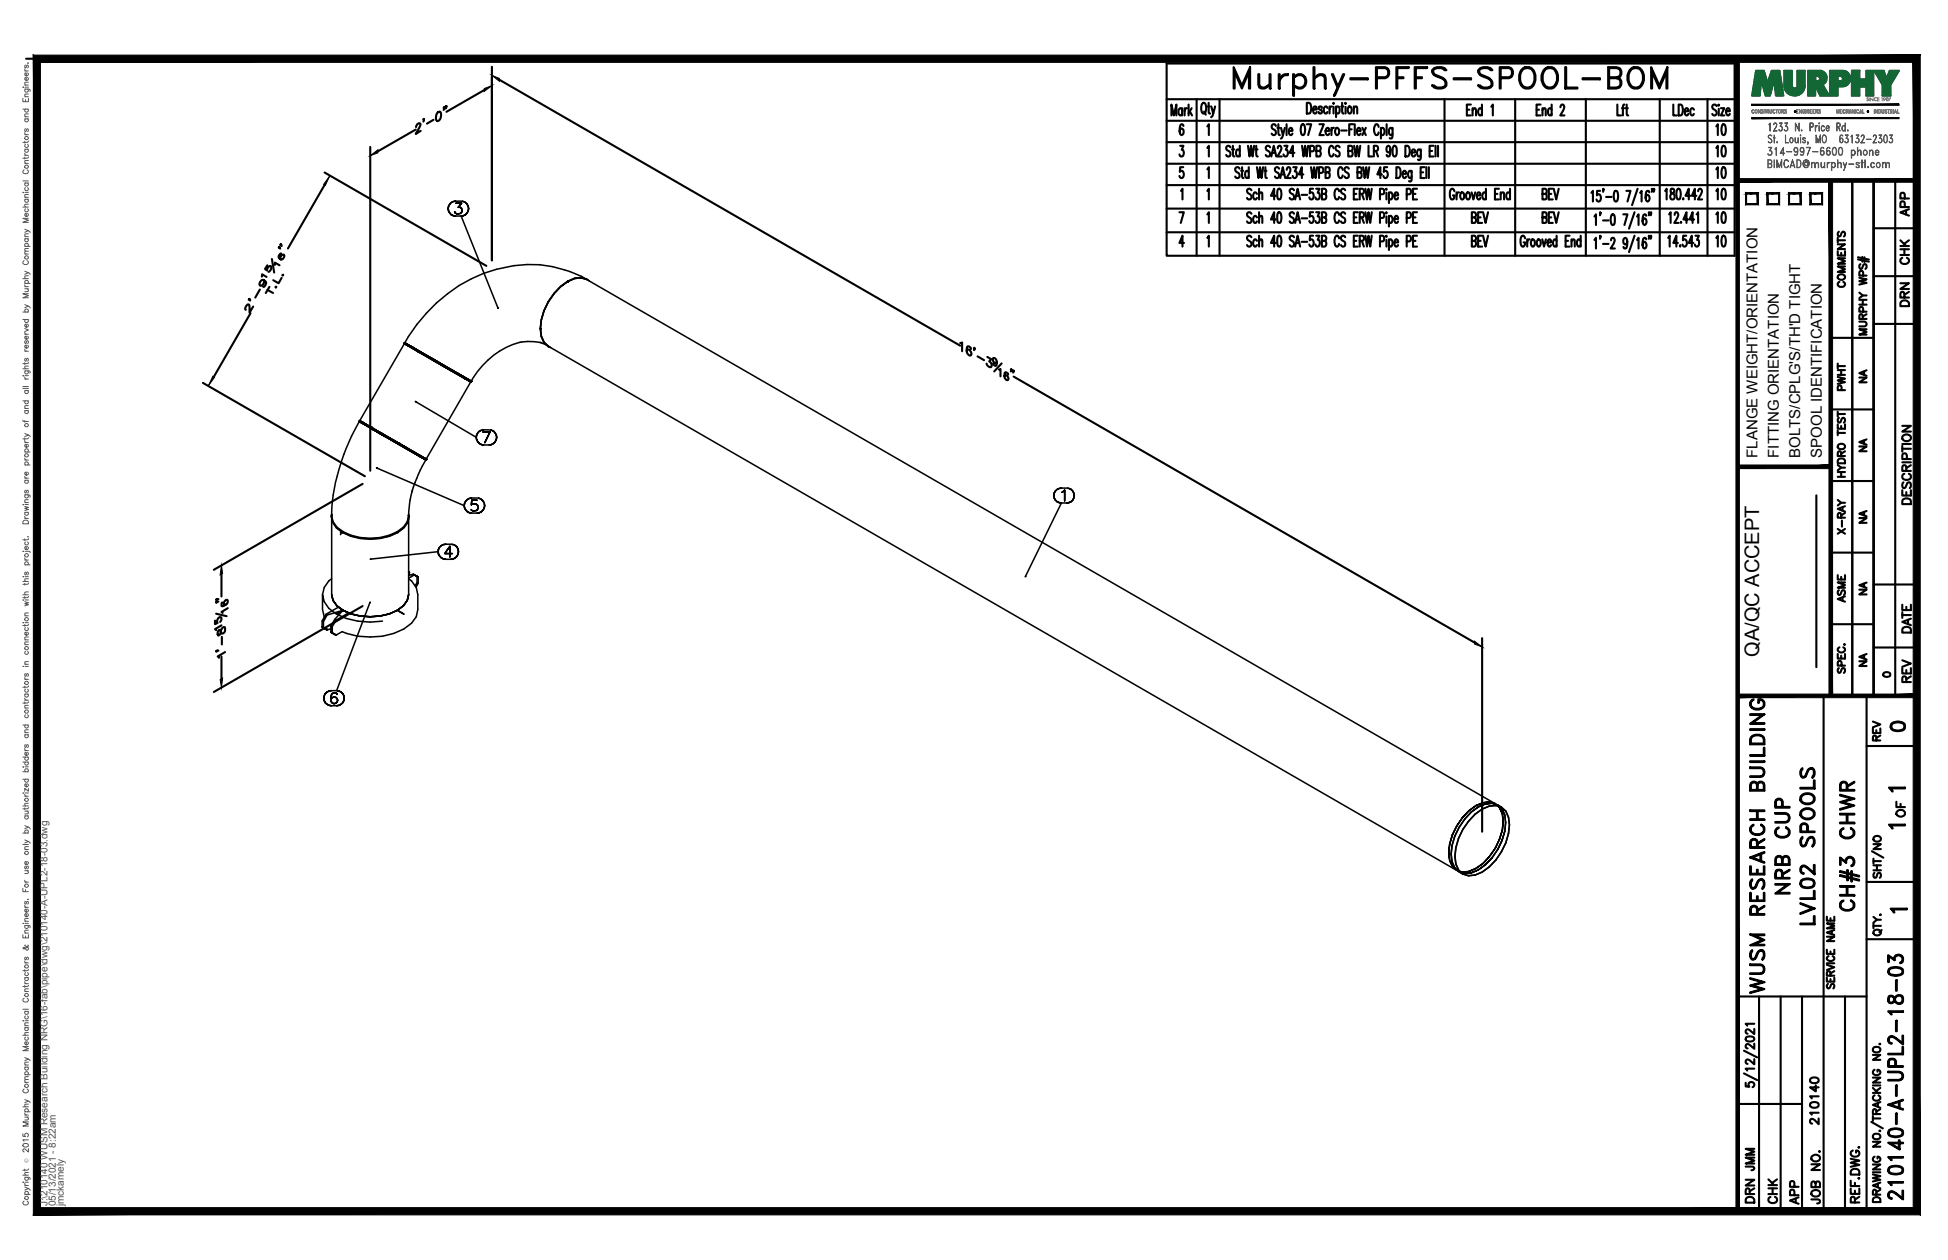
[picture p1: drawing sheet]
<svg xmlns="http://www.w3.org/2000/svg" width="432mm" height="279mm" viewBox="0 0 432 279" stroke-linecap="round" stroke-linejoin="round" font-family="sans-serif">
<defs><g id="words">
<text font-size="10.6" x="272.3" y="22.6">Murphy-PFFS-SPOOL-BOM</text>
<text font-size="7.9" x="413.1" y="203.2" transform="rotate(-90 413.1 203.2)">CH#3 CHWR</text>
<g font-size="6.6">
<text x="397.6" y="199.3" transform="rotate(-90 397.6 199.3)">NRB CUP</text>
<text x="403.2" y="206" transform="rotate(-90 403.2 206)">LVL02 SPOOLS</text>
<text x="391.9" y="221.5" transform="rotate(-90 391.9 221.5)">WUSM RESEARCH BUILDING</text>
<text x="422.6" y="267.1" transform="rotate(-90 422.6 267.1)">210140-A-UPL2-18-03</text>
</g>
<g font-size="5.3">
<text x="379.2" y="31">10</text>
<text x="383.5" y="36" transform="rotate(-90 383.5 36)">10</text>
<text x="379.2" y="40.6">10</text>
<text x="383.5" y="45.5" transform="rotate(-90 383.5 45.5)">10</text>
<text x="383.5" y="50.8" transform="rotate(-90 383.5 50.8)">10</text>
<text x="324.9" y="55.7">BEV</text>
<text x="379.2" y="55.7">10</text>
<text x="417.7" y="163.3">0</text>
<text x="389.8" y="260.7" transform="rotate(-90 389.8 260.7)">JMM</text>
<text x="389.8" y="267.8" transform="rotate(-90 389.8 267.8)">DRN</text>
<text x="399.7" y="268.1" transform="rotate(-90 399.7 268.1)">APP</text>
</g>
<g font-size="4.9">
<text x="424" y="49" transform="rotate(-90 424 49)">APP</text>
<text x="424" y="59.6" transform="rotate(-90 424 59.6)">CHK</text>
<text x="409.9" y="64.9" transform="rotate(-90 409.9 64.9)">COMMENTS</text>
<text x="424" y="69.1" transform="rotate(-90 424 69.1)">DRN</text>
<text x="409.9" y="87.8" transform="rotate(-90 409.9 87.8)">PWHT</text>
<text x="424.4" y="112.9" transform="rotate(-90 424.4 112.9)">DESCRIPTION</text>
<text x="409.9" y="119.6" transform="rotate(-90 409.9 119.6)">X-RAY</text>
<text x="409.9" y="134.8" transform="rotate(-90 409.9 134.8)">ASME</text>
<text x="424.4" y="141.5" transform="rotate(-90 424.4 141.5)">DATE</text>
<text x="424.4" y="152.4" transform="rotate(-90 424.4 152.4)">REV</text>
<text x="417.7" y="165.5" transform="rotate(-90 417.7 165.5)">REV</text>
<text x="423" y="182.4" transform="rotate(-90 423 182.4)">OF</text>
<text x="403.9" y="250.5" transform="rotate(-90 403.9 250.5)">210140</text>
<text x="394.8" y="268.1" transform="rotate(-90 394.8 268.1)">CHK</text>
<text x="404.3" y="268.1" transform="rotate(-90 404.3 268.1)">JOB NO.</text>
</g>
<g font-size="4.4">
<text x="414.5" y="86.1" transform="rotate(-90 414.5 86.1)">NA</text>
<text x="414.5" y="101.2" transform="rotate(-90 414.5 101.2)">NA</text>
<text x="414.5" y="117.1" transform="rotate(-90 414.5 117.1)">NA</text>
<text x="414.5" y="133" transform="rotate(-90 414.5 133)">NA</text>
<text x="389.9" y="145.7" transform="rotate(-90 389.9 145.7)">QA/QC ACCEPT</text>
<text x="414.5" y="148.9" transform="rotate(-90 414.5 148.9)">NA</text>
</g>
<text font-size="4" x="416.3" y="151.3">0</text>
<g font-size="3.5">
<text x="417.3" y="176.7">1</text>
<text x="417.3" y="184.9">1</text>
<text x="417.7" y="203.6">1</text>
</g>
<g font-size="3.3">
<text x="389.5" y="101.5" transform="rotate(-90 389.5 101.5)">FLANGE WEIGHT/ORIENTATION</text>
<text x="394.3" y="101.5" transform="rotate(-90 394.3 101.5)">FITTING ORIENTATION</text>
<text x="399.1" y="101.5" transform="rotate(-90 399.1 101.5)">BOLTS/CPLG'S/TH'D TIGHT</text>
<text x="403.8" y="101.5" transform="rotate(-90 403.8 101.5)">SPOOL IDENTIFICATION</text>
</g>
<g font-size="2.2" fill="#545454">
<text x="10.5" y="267.5" transform="rotate(-90 10.5 267.5)">J:\210140 WUSM Research Building NRG\16-fab\pipe\dwg\210140-A-UPL2-18-03.dwg</text>
<text x="12.4" y="267.5" transform="rotate(-90 12.4 267.5)">05/13/2021 - 8:22am</text>
<text x="14.1" y="267.4" transform="rotate(-90 14.1 267.4)">jmckamely</text>
</g>
<text font-size="1.3" fill="#545454" x="6.3" y="257.9" transform="rotate(-90 6.3 257.9)">Ó</text>
</g></defs>
<!-- layer: HP-CWR-PIPE -->
<g fill="none" stroke="#000" stroke-width=".34">
<path d="M99.3 46.3l.1 .5-.1-.5M99.4 45.7l-.1 .6 .1-.6M99.4 46.8l.3 .4-.3-.4M99.7 45.3l-.3 .4 .3-.4M99.7 47.2l.3 .4-.3-.4M100 44.9l-.3 .4 .3-.4M100 47.6l.5 .2-.5-.2M100.5 44.7l-.5 .2 .5-.2M100.5 47.8l.5 .1-.5-.1M100.8 47l.2 .3zM101 44.6l-.5 .1 .5-.1M101 47.9h1.2"/>
<path d="M101 44.6h1.2M101 45.1h1.3h-1.3M101 47.3l.7 .1zM101.6 46h.4h-.4M102 46l.2 .1-.2-.1M102.1 47.3l-.4 .1 .4-.1M102.2 46.1l.1 .1-.1-.1M102.2 47.9l.5-.1-.5 .1M102.2 47.9l8.1 20.3M102.3 45.1l-.7 .9 .7-.9M102.3 47.1l-.2 .2 .2-.2M102.3 46.2l.1 .4-.1-.4"/>
<path d="M102.4 46.6l-.1 .5zM102.7 44.7l-.5-.1 .5 .1M102.7 47.8l.5-.2-.5 .2M103.2 44.9l-.5-.2 .5 .2M103.2 47.6l.3-.4-.3 .4M103.5 45.3l-.3-.4 .3 .4M103.5 47.2l.3-.4-.3 .4M103.8 45.7l-.3-.4 .3 .4M103.8 46.8l.1-.5-.1 .5M103.9 46.3l-.1-.6 .1 .6M89.6 76.1l.7 .5M89.6 76.1l.6 .4"/>
<path d="M89.6 76.2l-9.8 17.1M89.7 76l-.1 .1M89.7 76l.6 .4M89.8 76.1l.6 .3zM89.8 76.1l.6 .3M90.2 76.5l.1 .1M90.2 76.5l1.1 .6M90.3 76.6l1 .5M90.3 76.4l1 .5M90.3 76.6l6 3.5M90.3 76.4l1.1 .6M91 76.8h.1"/>
<path d="M91.2 76.9l1 .6-1-.6M91.2 76.9l1.1 .6-1.1-.6 1 .6M91.3 77.1l1.4 .9M91.3 76.9l1.5 .9M91.4 77l-1-.6 1 .6M91.4 77l1.4 .8M92.3 77.5l1.4 .8zM92.7 78l1.7 .9M92.8 77.8l1.7 1M92.8 77.8l-1.4-.8 1.4 .8M92.8 77.8h.1M92.9 77.9l.4 .2-.4-.2"/>
<path d="M92.9 77.9l.4 .2M94.4 78.9l1.9 1.1M94.5 78.8l-1.7-1 1.7 1M94.5 78.8l3.8 2.2zM94.5 78.8l1.9 1.1-1.9-1.1M94.5 78.8l1.9 1.1M96.4 79.9l2 1.1M110.4 68.2v.2zM115.6 75.8a11.1 11.1 0 0 1 4.4 .3M115.6 75.8a17.4 17.4 0 0 0-11.1 8.7l-.5-.2 .5 .3-.1 .1-.4-.2 .4 .2M119.8 72.8h.1M119.8 75.9l1.4 .7"/>
<path d="M119.9 73h.1M120.6 75.9l1 .9-.3-.1M120.6 75.9l1.1 .9M121.5 76.9l.4 .1M121.6 66.9a10.7 10.7 0 0 0-1.6 7.6l.6 1.4M121.7 76.9l202.6 116.9a5.3 5.3 0 0 1-1.6-5.9l.6-2 1-2 1.2-1.8M122.8 65.1l-1.2 1.8M124.3 63.6l1.5-1.2-1.5 1.2-1.5 1.5zM125.8 62.4l1.6-.6 1.4-.2-1.4 .2zM126 62.4h.1M129.7 61.8a25.5 25.5 0 0 0-19.6-2.1 34.2 34.2 0 0 0-20.4 16.3M129.9 61.8l.2 .2-1.3-.4 1.4 .4"/>
<path d="M130.2 62.1l202.6 116.9-1.2-.4M130.6 62.3a3.6 3.6 0 0 0-4.8 .1v-.1a13.3 13.3 0 0 0-6.1 10.6 4 4 0 0 0 2 4l.4 .2M79.7 93.5a45.3 45.3 0 0 0-6.2 20.9l.1-.3a3.7 3.7 0 0 0 2.4 3.8M79.7 93.2l-.1 .2M79.7 93.5l.5 .3zM79.7 93.3h.1M79.7 93.3l1.7 1M79.7 93.3l.7 .4M79.7 93.5l.6 .3M79.8 93.3l.4 .2M79.8 93.3h.1M80.2 93.5h.1"/>
<path d="M80.2 93.8l1.1 .6zM80.3 93.8l-.6-.3 .6 .3M80.3 93.8l2.4 1.5zM80.3 93.8l1.1 .6M80.4 93.7h.1M80.4 93.7l.3 .2M81 94.1h.1M81.3 94.4l1.4 .8zM81.3 94.2l.2 .1M81.4 94.2l3.2 1.9M81.4 94.4l1.3 .9M81.4 94.3h.1"/>
<path d="M81.4 94.3l1.4 .8M82.2 95.2l.3-.1 .2 .2M82.3 94.8l1.4 .8zM82.5 94.7v.2l.3 .2M82.7 95.2l1.7 1.1zM82.7 95.3l2.6 1.4M82.8 95.1h.1M83.6 95.7l1.6 1M83.9 95.9h.1M84.4 96.3l-1.7-1 1.7 1M84.4 96.3l3.9 2.2M84.4 96.3l1.9 1-1.9-1"/>
<path d="M84.5 96l1.9 1.1M84.6 96.1h.1M84.6 96.1l1.8 1.1M85.2 96.7l-1.3-.7 1.3 .7M86.3 97.4l3.8 2.1M86.3 97.3l2 1.2zM86.4 97.1l2 1.2-2-1.1M86.4 97.2l2 1.1M86.4 97.1l2 1.2M87.2 97.6l.3 .2M88.3 98.5l1.8 1M88.3 98.5h.1"/>
<path d="M88.3 98.5l1.9 1.1-1.9-1.1M88.4 98.3l1.8 1M90.1 99.5l1.6 .9M90.2 99.6h.1M90.2 99.6l1.6 .9-1.6-.9M90.2 99.3l3 1.8M90.2 99.3l1.7 1M92.2 89.1l-.1-.1 13.5 8M96.3 80l3.8 2.2M96.3 80l1.9 1.2-1.9-1.1M96.3 80.1l3.8 2.1M97.6 80.8l1.6 .9z"/>
<path d="M98.4 81l-2-1.1 3.8 2.2M98.4 81l1.8 1.1M100.1 82.2l-1.9-1 1.9 1M100.1 82.2l1.6 1M100.1 82.2l3.9 2.3M100.2 82.1l-1.9-1.1 1.9 1.1M100.2 82.1l1.7 .9M100.2 82.1l1.6 .9M101.4 82.7l1.4 .9-1.4-.9M101.4 82.8h.1M101.4 82.7l1.4 .9M101.7 83.2l1.3 .7"/>
<path d="M101.8 83l-1.6-.9 1.6 .9M101.8 83l1.4 .8M101.9 83l1.2 .8M101.9 83l1.3 .8M102.9 83.6l.6 .4M103 83.9l1.3 .8-9.8 17.1-.4-.3M103 83.9l1.3 .8M103.1 83.8l-1.3-.8 1.3 .8M103.1 83.8l1 .5-.9-.5M103.2 83.8l.6 .3-.6-.3M103.2 83.8l.8 .5M104 84.3l-.9-.5 .9 .5"/>
<path d="M104 84.3l.5 .3M104.3 84.7h.1M104.5 84.6h.1M105.6 97v.5v-.5M105.6 96.5v.5v-.5M105.6 97.5l.3 .4-.3-.4M105.9 96l-.3 .5 .3-.5M105.9 97.9l.3 .4-.3-.4M106.2 95.6l-.3 .4 .3-.4M106.2 98.3l.5 .3-.5-.3M106.7 95.4l-.5 .2 .5-.2M106.7 98.6l.5 .1-.5-.1"/>
<path d="M107 95.8h1.6h-1.6M107.2 95.3l-.5 .1 .5-.1M107.2 98.7h1.2M107.2 95.3h1.2M108.4 98.7l.6-.1-.6 .1M108.6 95.8l-1.1 2.4 1.1-2.4M109 95.4l-.6-.1 .6 .1M109 98.6l.4-.3-.4 .3M109.4 95.6l-.4-.2 .4 .2M109.4 98.3l.4-.4-.4 .4M109.8 96l-.4-.4 .4 .4M109.8 97.9l.2-.4-.2 .4"/>
<path d="M110 96.5l-.2-.5 .2 .5M110 97.5l.1-.5-.1 .5M110.1 97l-.1-.5 .1 .5M73.5 114a3 3 0 0 0 1.1 3.1 12.6 12.6 0 0 0 13.6 1 4.1 4.1 0 0 0 2.5-3.7l-.1-.4M73.5 114.8v-.2l.3 1.3 .9 1.1 1.3 1.1M73.5 115v16.9M73.5 114.2l-.1 .4M75.9 117.9h.1M76 118.1h.1M76 117.9l-.4 .2h-.1M76 118.1l-.5 .5M83.5 103.7l.1 .1z"/>
<path d="M83.6 103.8l19.3 8.3M88.1 118.1h.1M88.2 117.9h.1M90.5 114.3l.1 .3M90.6 114.8v-.2l-.3 1.3a7.8 7.8 0 0 1-6 3.4 13.2 13.2 0 0 1-8.3-1.2M90.6 115v16.9l-.3 1.2M91.4 108.7a21.5 21.5 0 0 0-.8 5.7l-.1-.2a3.8 3.8 0 0 1-2.4 3.7 13 13 0 0 1-12.1 0M91.7 100.4l-1.6-.9 1.6 .9M91.7 100.4l2.3 1.3M91.8 100.5h.1M91.8 100.5l1.3 .7-1.3-.7M91.9 100.3l1.3 .8"/>
<path d="M93.1 101.2h.1M93.1 101.2l.9 .6-.9-.6M93.2 101l.9 .5M93.2 101.1l.9 .5M94 101.7l-1-.5 1 .5M94 101.7l.4 .3-.4-.3 .4 .3-1.7 3.2-1.4 3.8M94 101.8h.1M94 101.8l.5 .2-.5-.2M94.1 101.5l.5 .3M94.1 101.6l.5 .2-.1 .2M94.5 102h.1M94.6 101.8h.1"/>
<path d="M102.9 112.1l.1 .5-.1-.5M103 111.6l-.1 .5 .1-.5M103 112.6l.2 .5-.2-.5M103.2 111.1l-.2 .5 .2-.5M103.2 113.1l.4 .3-.4-.3M103.6 110.8l-.4 .3 .4-.3M103.6 113.4l.4 .3-.4-.3M104 110.5l-.4 .3 .4-.3M104 113.7l.5 .1-.5-.1M104.5 113.1l-.1-.3 .1 .3M104.5 112l.1-.2-.1 .2M104.5 110.4l-.5 .1 .5-.1"/>
<path d="M104.5 113.8h1.3M104.5 110.4h1.3M104.6 110.9l-.1 1.1 .1-1.1M104.6 113.2l-.1-.1 .1 .1M104.6 111.8l.3-.1-.3 .1M104.9 113.3l-.3-.1 .3 .1M104.9 111.7h.4h-.4M105.3 113.3h-.4h.4M105.3 111.7l.3 .1-.3-.1M105.6 113.2l-.3 .1 .3-.1M105.6 111.8l.3 .2-.3-.2M105.7 110.9h-1.1h1.1"/>
<path d="M105.8 113.8l.5-.1-.5 .1M105.9 113l-.3 .2 .3-.2M105.9 112v.4v-.4M105.9 112.4v.6zM106.3 110.5l-.5-.1 .5 .1M106.3 113.7l.5-.3-.5 .3M106.8 110.8l-.5-.3 .5 .3M106.8 113.4l.3-.3-.3 .3M107.1 111.1l-.3-.3 .3 .3M107.1 113.1l.2-.5-.2 .5M107.3 111.6l-.2-.5 .2 .5M107.3 112.6l.1-.5-.1 .5"/>
<path d="M107.4 112.1l-.1-.5 .1 .5M233.6 109.9l.1 .5-.1-.5M233.7 109.4l-.1 .5 .1-.5M233.7 110.4l.2 .5-.2-.5M233.9 108.9l-.2 .5 .2-.5M233.9 110.9l.4 .3-.4-.3M234.3 108.5l-.4 .4 .4-.4M234.3 111.2l.5 .2-.5-.2M234.8 108.3l-.5 .2 .5-.2M234.8 111.4l.5 .1-.5-.1M235.3 108.2l-.5 .1 .5-.1M235.3 108.2h1.2"/>
<path d="M235.4 109.2l.2-.2-.2 .2M235.6 109l.4-.3-.4 .3M236 108.7v2.4v-2.4M236.5 111.5l.5-.1-.5 .1M236.5 111.5h-1.2l-8 16.3M237 108.3l-.5-.1 .5 .1M237 111.4l.4-.2-.4 .2M237.4 108.5l-.4-.2 .4 .2M237.4 111.2l.4-.3-.4 .3M237.8 108.9l-.4-.4 .4 .4M237.8 110.9l.2-.5-.2 .5M238 109.4l-.2-.5 .2 .5"/>
<path d="M238 110.4l.1-.5-.1 .5M238.1 109.9l-.1-.5 .1 .5M71.4 137.7v1.4l.8 .5-.8-.5 .3 .1M71.7 137.8v1.4l-.3-.1M71.9 136.8l-.4-1.6v-3.3l.4 1.5 1 1.5a14.1 14.1 0 0 0 11.9 2.8M72.2 136.2l2.8-1.6 1 .7-3.5 1.1-.8 1.4-.3-.1zM72.5 139.7l-.8-.5 .8 .5M72.5 139.4l-.3 .2 .3 .1M73.3 139.4l-.8 .3-.3-.1M73.3 138.8l.3 .2v1.4l-.3-.2zM73.3 138.8l.9-1.4 1.8-2.1 1.2 .6-2.7 1.6-.9 1.5M73.5 131.9l.3 1.2-.3-1.2"/>
<path d="M73.5 128.3l-.6 .5-1 1.5-.4 1.6M73.5 131.9l.3 1.2M73.8 133.1l.9 1.2-.9-1.2M73.8 133.1l.9 1.2M74.7 134.3l1.3 1-1.3-1M74.7 134.3l1.3 1M76 135.3l1.8 .8-1.8-.8M76 135.3l-1.4 .9 1.4-.9M76 135.3l1.8 .8M77.8 136.1l2 .5-2-.5M77.8 136.1l2 .5M79.8 136.6l2.3 .2-2.3-.2"/>
<path d="M79.8 136.6l2.3 .2M82 133.6l.1-.1-7.5 19.6h-1.2M82.1 136.8l2.2-.2-2.2 .2M82.1 124h.1zM84.3 136.6l2-.5-2 .5M84.3 136.6l-2.2 .2M86.3 136.1l1.8-.8-1.8 .8M86.3 136.1l-2 .5M88.1 135.3l1.3-1-1.3 1M88.1 135.3l1.4 .9-1.4-.9-1.8 .8M89.4 134.3l.9-1.2-.9 1.2M89.4 134.3l-1.3 1"/>
<path d="M90.3 133.1l.3-1.2-.3 1.2M90.3 133.1l-.9 1.2M90.6 128.3l.6 .5 1.1 1.5 .3 1.6v3.3l-.3 1.6a9.9 9.9 0 0 1-7.5 4.3 16 16 0 0 1-9-1l-1.3 .7-.9-.4 .9 .4M90.6 127.6l1-.3 .2 .2-1.2 .7M90.6 126.7l.1 .2-.1-.2M90.7 126.9l-.1-.2 .1 .2M90.7 126.9v.7M91.6 127.3l.8 .5v1.4M91.8 127.5l-.2-.2 .8 .5M92 129.9l.4-.7 .3 .2-.5 .8M92.7 128l-.9-.5 .9 .5v1.4M92.7 128l-.3-.2 .3 .2"/>
<path d="M97.1 122.3l.1 .5-.1-.5M97.1 122.3l-14.9 1.7M97.2 121.8l-.1 .5 .1-.5M97.2 122.8l.2 .5-.2-.5M97.4 121.4l-.2 .4 .2-.4M97.4 123.3l.4 .4-.4-.4M97.8 121l-.4 .4 .4-.4M97.8 123.7l.5 .2-.5-.2M98.3 120.8l-.5 .2 .5-.2M98.3 123.9l.5 .1-.5-.1M98.6 122.8h1.7h-1.7M98.8 120.7l-.5 .1 .5-.1"/>
<path d="M98.8 124h1.2M98.8 120.7h1.2M99.7 121.1l-1.1 1.7 1.1-1.7M99.7 121.1v2.4v-2.4M100 124l.5-.1-.5 .1M100.5 120.8l-.5-.1 .5 .1M100.5 123.9l.5-.2-.5 .2M101 121l-.5-.2 .5 .2M101 123.7l.3-.4-.3 .4M101.3 121.4l-.3-.4 .3 .4M101.3 123.3l.2-.5-.2 .5M101.5 121.8l-.2-.4 .2 .4"/>
<path d="M101.5 122.8l.1-.5-.1 .5M101.6 122.3l-.1-.5 .1 .5M227.3 127.8v.1zM71.8 154.8l.1 .5-.1-.5M71.9 154.3l-.1 .5 .1-.5M71.9 155.3l.2 .5-.2-.5M72.1 153.8l-.2 .5 .2-.5M72.1 155.8l.4 .4-.4-.4M72.5 153.5l-.4 .3 .4-.3M72.5 156.2l.4 .2-.4-.2M72.9 153.2l-.4 .3 .4-.3M72.9 156.4l.5 .1-.5-.1"/>
<path d="M73.3 140.2l.9 .5-.9-.5 .3 .2M73.3 154.7v.5v-.5M73.4 153.1l-.5 .1 .5-.1M73.4 156.5h1.2M73.5 154.1l-.2 .6 .2-.6M73.5 154.9l-.2 .3 .2 .5-.2-.5zM73.5 155.7l.2 .2-.2-.2M73.7 153.7l-.2 .4 .2-.4M73.7 154.7l-.2 .2 .2-.2M73.7 155.9l.3 .1-.3-.1M74 153.6l-.3 .1 .3-.1M74 154.5l-.3 .2 .3-.2"/>
<path d="M74 156h.2h-.2M74.2 154.5h-.2h.2M74.2 156l.3-.1-.3 .1M74.3 153.6h-.3h.3M74.5 154.7l-.3-.2 .3 .2M74.5 155.9l.2-.2-.2 .2M74.6 153.7l-.3-.1 .3 .1M74.6 156.5l.6-.1-.6 .1M74.7 154.9l-.2-.2 .2 .2M74.7 154l-.1-.3 .1 .3M74.7 155.7l.1-.4-.1 .4M74.7 154.9l.1 .4z"/>
<path d="M75.2 153.2l-.6-.1 .6 .1M75.2 156.4l.4-.2-.4 .2M75.6 153.5l-.4-.3 .4 .3M75.6 156.2l.4-.4-.4 .4M76 153.8l-.4-.3 .4 .3M76 155.8l.2-.5-.2 .5M76.2 154.3l-.2-.5 .2 .5M76.2 155.3l.1-.5-.1 .5M76.3 154.8l-.1-.5 .1 .5M325.6 179.8l1.6-1.2-1.6 1.2M327.2 178.6l1.5-.6-1.5 .6M327.7 178.9l-1.6 1.2 1.6-1.2"/>
<path d="M328.7 178l1.5-.2-1.5 .2M329.3 178.3l-1.6 .6 1.6-.6M329.3 178.3l1.4-.2-1.4 .2M330.1 178.8l-1.6 .6-1.5 1.2-1.5 1.5M330.1 178.8l-1.6 .6-1.5 1.1-1.5 1.6M330.2 177.8l1.3 .4-1.3-.4M331.6 178.6l-1.5 .2M332 178.5l-1.3-.4 1.3 .4 .8 .5-1.2-.4M332 178.8l.4 .3-.4-.3M332.3 178.8l.6 .6-.5-.5M332.4 179.1l.6 1.4-.6-1.4M332.8 179l1 .9"/>
<path d="M333.8 179.9a7.9 7.9 0 0 1 0 7M333.8 179.9a8 8 0 0 1 0 7M321.3 187.2l-.2 1.9 .2 1.7-.2-1.7zM321.3 187.2l.6-2-.6 2M321.9 191.1l.6 1.3M321.9 192.1l-.6-1.3 .6 1.3M321.9 185.2l1-2-1 2M322.4 185.4l-.6 2.1-.2 1.9M322.5 185.4a8.1 8.1 0 0 0-.1 7M322.5 192.4l1 .9M322.9 193l-1-.9 1 .9M322.9 183.2l1.3-1.9-1.3 1.9"/>
<path d="M323.9 193.4l.8 .3-.7-.2M324.2 193.4l-.5-.2 .5 .2M324.2 181.3l1.4-1.5-1.4 1.5M324.3 193.8l1.2 .4 1.5-.2M324.7 193.7l1.4-.2 1.6-.6-1.6 .7zM325.5 182.1a11.9 11.9 0 0 0-2.8 9.5l.6 1.3 1 .9-.9-.5-1-.9M325.6 193.2l-1.4 .2 1.4-.2M326.1 180.1l-1.4 1.5-1.2 1.9-1.1 1.9 1-1.9 1.3-1.9zM327 194l-1.5 .2M327.2 192.6l-1.6 .6 1.6-.6M328.7 191.5l-1.5 1.1 1.5-1.1M329.3 191.8l-1.6 1.1 1.6-1.1"/>
<path d="M330.1 192.2l-1.6 1.2-1.5 .6M330.1 192.3l-1.6 1.1-1.5 .6M330.2 189.9l-1.5 1.6 1.5-1.6M331.5 188.1l-1.3 1.8 1.3-1.8M332.4 186.1l-.9 2 .9-2M332.9 186.4l-.9 2-1.3 1.8-1.4 1.6 1.4-1.6 1.3-1.8zM333 184.1l-.6 2 .6-2M333 180.5l.2 1.6-.2-1.6M333.2 182.1l-.2 2 .2-2M333.5 180.7l-.6-1.3 .7 1.3M333.5 184.3l-.6 2.1 .7-2.1M333.5 180.7l.2 1.7-.2 1.9"/>
<path d="M333.6 180.7l.1 1.7-.1 1.9M333.8 186.9l-1 2-1.2 1.8-1.5 1.5"/>
</g>
<g fill="#000">
<circle cx="89.9" cy="76.4" r=".17"/>
<circle cx="87.8" cy="97.9" r=".17"/>
<circle cx="88.4" cy="98.3" r=".17"/>
<circle cx="89.7" cy="99" r=".17"/>
<circle cx="104.5" cy="84.5" r=".17"/>
<circle cx="93.5" cy="101.5" r=".17"/>
<circle cx="94.5" cy="101.8" r=".17"/>
</g>
<!-- layer: PS-BDR -->
<g fill="#000" stroke="#000" stroke-width=".22">
<path d="M388.3 26.1v.2l32.6-.2zM388.3 26.3l32.6-.2v.2z"/>
<path d="M388.3 23.1v.3l32.6-.3zM388.3 23.4l32.6-.3v.3z"/>
<path d="M7.4 12.2v257.2l1.6-1.6zM7.4 12.2l1.6 1.6v254zM7.4 12.2l1.6 1.6 416.6-1.6zM9 13.8l416.6-1.6-1.5 1.6zM425.6 12.2l-1.5 1.6 1.5 255.6zM424.1 13.8l1.5 255.6-1.5-1.6zM7.4 269.4h418.2l-1.5-1.6zM9 267.8h415.1l-416.7 1.6z"/>
</g>
<!-- layer: PS-BDR-T -->
<g fill="none" stroke="#000" stroke-width=".47">
<path d="M415.3 40v114.3h-4.7v-114.2v114.2h-4.8v-114.2M387 42.9h2.6v2.4h-2.6zM391.8 42.9h2.6v2.4h-2.6zM396.6 42.9h2.5v2.4h-2.5zM401.3 42.9h2.6v2.4h-2.6zM411.8 57.5l2.5 .5M411.8 57.1l2.5 .5M412.4 58.6a.59 .59 0 0 0-.3 .5 .59 .59 0 0 0 .4 .5l.3-.1 .3-.8 .4-.1a.64 .64 0 0 1 0 1M412.8 57v1M413.3 57.1v1M405.8 74.9h9.5M412.1 71.3l1.4 .1a.52 .52 0 0 1 .2 .6 .52 .52 0 0 1-.4 .4h-1.2"/>
<path d="M412.1 61.6l1.7 .4-1.7 .3 1.7 .4-1.7 .4M412.1 67.5h1.7M412.1 66.5h1.7M412.1 64.9l.8 .6M412.9 70.7l-.1-.9-.4-.1-.3 .3v.7h1.7M412.9 66.5v1M413 69.1l-.1-.9-.5-.1-.3 .3v.7h1.7M413 61.1l-.1-.9-.5-.1-.3 .3v.7h1.7M413.8 73h-1.7l1.7 .6-1.7 .6h1.7M413.8 65.5h-.9l-.8 .6M413.8 69.7l-.9 .5M405.8 90.8h9.5"/>
<path d="M407.4 94.1v1h1.6v-1M407.4 96h1.6M407.4 91.3v1.1M407.4 95.4v1.1M407.4 91.8h1.6M407.4 98.7a.79 .79 0 0 1 1-.3 .79 .79 0 0 1 .5 .9 .78 .78 0 0 1-1 .3 .78 .78 0 0 1-.5-.9zM407.6 92.7a.59 .59 0 0 0-.3 .5 .59 .59 0 0 0 .4 .5l.3-.1 .3-.8 .4-.1a.65 .65 0 0 1 0 1M408.1 94.5v.6M402.6 109.8v38.1M405.8 106.7h9.5M407.4 105.7h1.6M407.4 104.7h1.6"/>
<path d="M407.4 103.1l.7 .6M407.4 102a.9 .9 0 0 1 1.6 .2v.5h-1.6zM408.1 101.1l-.1-.9-.3-.1-.3 .3v.7h1.6M408.1 104.7v1M409 103.7h-.9l-.7 .6M409 100.1l-.9 .5M405.8 122.5h9.5M405.8 138.4h9.5M407.4 145v1h1.6v-1M407.6 148.2a.59 .59 0 0 0-.3 .5 .59 .59 0 0 0 .4 .5l.3-.2 .3-.7 .4-.1a.65 .65 0 0 1 0 1M407.7 143.5a.59 .59 0 0 0-.3 .7 .59 .59 0 0 0 .6 .5h.4a.59 .59 0 0 0 .6-.5 .59 .59 0 0 0-.4-.7M408.1 145.4v.6"/>
<path d="M408.2 147.6l-.1-.9-.4-.2-.3 .4v.7h1.6M408.8 142.9h.2z"/>
</g>
<!-- layer: PS-DIM -->
<path d="M5.8 13h419" fill="none" stroke="#000" stroke-width=".47"/>
<!-- layer: 0 -->
<g fill="none" stroke="#000" stroke-width=".47">
<path d="M415.3 40v114.3M420.1 40v114.3M415.3 50.6h9.5M415.3 61.2h9.5M415.3 71.8h9.5M415.3 129.6h9.5M415.3 143.6h9.5M386.6 238l2.9 1.5M386.6 233l2.9 1.5M387 230l.8-.2a.85 .85 0 0 1 1.1 .6 1.14 1.14 0 0 1-1.9 0zM388.9 237h-1.9l.3 .4M388.9 234.9v1.1l-1-.8-.6-.3-.3 .2v.5l.4 .3"/>
<path d="M388.9 231.4v1.2l-1-.8-.6-.3-.3 .2v.5l.4 .3M388.9 228.2v1.1l-1-.8-.6-.3-.3 .2v.5l.4 .3M388.9 227h-1.9l.3 .4M387 240.1v.8l.8 .1a.62 .62 0 0 1 0-.9 .62 .62 0 0 1 .9 .1 .62 .62 0 0 1-.2 .9"/>
</g>
<g fill="#000" stroke="#000" stroke-width=".22">
<path d="M384.8 13l.8 255.6v-255.6zM384.8 13l.8 255.6h-.8z"/>
<path d="M385.2 39.6v.8l39.6-.8zM385.2 40.4l39.6-.8v.8z"/>
<path d="M424.5 40l.8 114.3v-114.3zM424.5 40l.8 114.3h-.8z"/>
<path d="M385.2 153.9v.8l39.6-.8zM385.2 154.7l39.6-.8v.8z"/>
</g>
<!-- layer: PS-LOGO -->
<g fill="none" stroke="#545454" stroke-width=".22">
<path d="M5.1 19.3h.1zM5.5 19.8h.9l.2 .1v.4M5.5 15.3v.3l.3 .1M5.5 18.9h.8M5.5 15.7h.8M5.5 19.3h.8M5.7 19.8a.38 .38 0 0 0-.1 .5 .38 .38 0 0 0 .6 0 .38 .38 0 0 0-.1-.5M5.7 14.4l-.2 .3v.3h.3l.1-.4 .2-.2 .2 .3-.2 .4M6.1 17.2a.38 .38 0 0 1 .1 .5 .38 .38 0 0 1-.6 0 .38 .38 0 0 1 .1-.5h.1v.7M6.1 16.2a.38 .38 0 0 1 .1 .5 .38 .38 0 0 1-.6 0 .38 .38 0 0 1 .1-.5h.1v.6M6.2 13.9v.1zM6.3 18.2l-.8 .1v.3l.2 .3"/>
<path d="M5.1 21.8v.7h1.2v-.7M5.1 24.2h1.2M5.4 37.7a.43 .43 0 0 0-.3 .5 .43 .43 0 0 0 .4 .3h.3a.43 .43 0 0 0 .5-.3 .43 .43 0 0 0-.3-.5M5.5 34v.3l.3 .1M5.5 29.4v.3l.3 .2M5.5 31.3v.4M5.5 34.8v.4M5.5 36.2h.8M5.5 34.4h.8M5.5 33.1h.8M5.5 29.9h.8M5.5 26.4h.8"/>
<path d="M5.5 25.9h.8M5.5 21.4h.8M5.7 33.1a.38 .38 0 0 0-.1 .5 .38 .38 0 0 0 .6 0 .38 .38 0 0 0-.1-.5M5.7 32a.4 .4 0 0 0-.1 .6 .4 .4 0 0 0 .6 0 .4 .4 0 0 0-.1-.6M5.7 28.6l-.2 .2v.3h.3l.1-.4 .2-.1 .2 .2-.2 .4M5.7 26.4a.38 .38 0 0 0-.1 .5 .38 .38 0 0 0 .6 0 .38 .38 0 0 0-.1-.5M5.7 24.2a.38 .38 0 0 0-.1 .6 .38 .38 0 0 0 .6 0 .38 .38 0 0 0-.1-.6M5.7 22.1v.4M6.3 35.6h-.8v.3l.2 .3M6.3 34.8l-.3 .3h-.9M6.3 31.3l-.3 .3h-.9M6.3 25.3h-.8v.3l.2 .3"/>
<path d="M6.3 20.9h-.8v.3l.2 .2M391.9 34.2l.2 .2M392 36.3l.6-.1v-.6l-.6-.1v1.6l.6-.1v-.6h-.6M392.1 30a.44 .44 0 0 1 .7 .2 .38 .38 0 0 0-.6-.2 .38 .38 0 0 0-.1 .5l.4 .3a.46 .46 0 0 1 .2 .7 .46 .46 0 0 1-.7-.1 .41 .41 0 0 0 .6 .1 .41 .41 0 0 0 0-.6l-.6-.4zM392.3 33.3a.53 .53 0 0 1 .5 .8 .53 .53 0 0 1-.9 0 .47 .47 0 0 0 .7 .2l.2-.3M392.4 27.2l-.1 1.9v-1.7l-.2 .2zM392.4 36.3l.3 .1v.6l-.8 .2v-1.8l.8 .2v.6l-.3 .2M392.5 33.4a.51 .51 0 0 1 .3 .5 .51 .51 0 0 1-.3 .5M392.7 32.8l-.7-.1h.8l-.5 .7M392.7 32.7l-.5 .7 .4 .1 .2 .3M393.1 30.5l.4 .1zM393.1 29l.8 .1h-.8l.7-1.3-.2-.5h-.2l-.3 .4 .1-.3a.39 .39 0 0 1 .6 0 .39 .39 0 0 1 0 .5l-.7 1.2"/>
<path d="M393.3 35.4v1.8zM393.3 29.9v1.8zM393.4 33l.4-.3v1.7l-.1-1.6zM393.9 35.4l.5 1.5 .6-1.5v1.8l-.1-1.4-.5 1.4-.5-1.4v1.4zM393.9 31.4l.1 .3zM393.9 31.5l.1 .1zM394.4 28.8l.1 .2M394.7 27.9a.55 .55 0 0 1 .4 .7 .55 .55 0 0 1-.7 .4l-.1-.3 .4 .3 .3-.4M394.7 33.9l.9 .1h-1l.7-1.3v1.7v-1.5l-.6 1.1M394.8 28l.2 .5-.2 .5M395 27.3l-.6-.1h.6l-.3 .8M395 27.2l-.4 .8 .4 .1v.3"/>
<path d="M395.5 28.8l.2 .2M395.7 35.5a.47 .47 0 0 1 .7 .3l-.3-.3h-.3a1.08 1.08 0 0 0 0 1.6h.3l.3-.3a.44 .44 0 0 1-.4 .4 .44 .44 0 0 1-.5-.4l-.1-.7zM395.8 29.9v1.7l.7 .1h-.7zM395.8 27.9a.55 .55 0 0 1 .5 .7 .55 .55 0 0 1-.7 .4l-.1-.3 .4 .3 .4-.4M396 28l.3 .5-.3 .5M396 33.6l1.2 .1zM396.2 27.3l-.6-.1h.7l-.5 .8M396.2 27.2l-.4 .8 .3 .1 .2 .3M396.9 30.6a.57 .57 0 0 1 .7 .4 .57 .57 0 0 1-.4 .7l-.3-.1-.2-.4zM396.9 36.8h.8M397 30.6a.52 .52 0 0 1 .4 .5 .52 .52 0 0 1-.4 .5l-.2-.4zM397 36.7h.7"/>
<path d="M397.3 35.4l.6 1.8-.6-1.5-.5 1.5zM397.7 33.3l.3 .4 .3-.1 .2-.3M397.7 33.1l.3-.3h.3l.2 .3M397.8 34.3h.5M397.9 30.5l.1 1 .3 .1 .3-.2-.3 .3-.3-.1-.1-.2zM398 27.2l.8 1.6v-1.6v1.9l-.8-1.6v1.6zM398 32.8l-.3 .4 .3 .5M398.2 32.8a1.22 1.22 0 0 1 .1 1.6M398.3 35.4h.5a1.05 1.05 0 0 1 0 1.8h-.5zM398.3 35.5a.84 .84 0 0 1 .9 .5 .84 .84 0 0 1-.2 .9l-.7 .2zM398.5 33.5l-.2 .2a.49 .49 0 0 1-.6-.2 .49 .49 0 0 1 .1-.6 .49 .49 0 0 1 .7 0v.4a.81 .81 0 0 1-.5 1.1l-.3-.2 .1 .2M398.5 33.3l-.3 .4"/>
<path d="M398.6 30.5v1.2zM399 30l.1-.1v.3zM399.1 33.3l.3 .4 .3-.1 .1-.3M399.1 33.1l.3-.3h.3l.1 .3M399.1 30h.1M399.1 30.5v1.2zM399.1 34.3h.6M399.4 28.8v.3l-.1-.1zM399.4 28.9h.1M399.4 32.8a.51 .51 0 0 0-.3 .4 .51 .51 0 0 0 .3 .5M399.5 32.8a1.22 1.22 0 0 1 .1 1.6M399.6 31.5h.6"/>
<path d="M399.6 30.8l.6 .6-.2 .3-.4-.1v-.2l.1 .2M399.6 30.7h.6M399.7 30.6v.3M399.8 33.5l-.1 .2a.5 .5 0 0 1-.7-.5 .5 .5 0 0 1 .7-.4l.2 .5a.83 .83 0 0 1-.5 1.1l-.3-.2 .1 .2M399.8 33.3l-.3 .4M399.9 35.6a.74 .74 0 0 1 1 .2 .74 .74 0 0 1-.1 1l-.1-1 .1 .9a.68 .68 0 0 0-.3-1.2 .68 .68 0 0 0-.8 .9 .66 .66 0 0 0 .4 .7 .66 .66 0 0 0 .7-.2 .7 .7 0 0 1-.9 .1 .7 .7 0 0 1-.2-.8zM400 36l.2-.2 .4 .1 .1 .2-.5-.2-.2 .3 .1 .4 .4 .1 .2-.2-.1 .2-.4 .1-.2-.2zM400.1 30.6l.1 .2-.2-.3-.4 .1v.2l.6 .5M400.1 31.2v.4M400.7 31.5h.1M400.8 31.9l-.1-.5 .1 .4-.2 .2M400.8 31.7v.1"/>
<path d="M401.3 28.1l.6-.1v-.6l-.6-.1-.1 1.8v-1.9h.5l.2 .4v.4l-.2 .2h-.4M401.3 32.7l-.7 1.7 .7-1.7h-.9l.9 .1M401.6 36v1.2zM401.8 33.6l1.2 .1zM401.8 36.1h.5l.1 1.1-.2-1-.3-.1-.3 .3zM402.4 27.8v1.3zM402.5 29.9l.5 1.5 .5-1.5v1.8l-.1-1.4-.4 1.4-.4-1.4-.1 1.4zM402.6 36.1h.4l.1 1.1-.1-1-.3-.1-.3 .3zM402.6 27.9l.3-.1-.3 .2-.2 .4zM403.2 27.2l.1 .1v.2zM403.2 27.3h.1M403.2 27.8l.1 1.3z"/>
<path d="M403.5 34l.4 .4 .3-.1 .1-.3M403.5 33.8l.4-.4 .3 .1 .1 .3M403.6 36l.2 1 .3 .1 .3-.2-.3 .3-.4-.1zM403.7 32.8h.5M403.8 32.8l-.2 .2a1.17 1.17 0 0 0 .2 1.4M403.8 27.9l.4-.1 .2 .4-.2-.3a.54 .54 0 0 0-.4 .6 .54 .54 0 0 0 .4 .5l.2-.3-.2 .4h-.2l-.3-.5zM403.8 33.4l-.3 .5M404.1 33.4l.2 .5-.2 .5M404.1 30l.2-.1a.95 .95 0 0 1 .6 .9 .95 .95 0 0 1-.6 .9 1.24 1.24 0 0 1-.2-1.7zM404.1 30.1l.2-.1a.87 .87 0 0 1 .5 .8 .87 .87 0 0 1-.5 .8 1.19 1.19 0 0 1-.2-1.5zM404.2 32.8l.1 .1-.4-.2a1.42 1.42 0 0 0-.2 1.7 .49 .49 0 0 0 .6-.2 .49 .49 0 0 0-.1-.7 .49 .49 0 0 0-.7 .1M404.4 36l.1 1.2z"/>
<path d="M404.8 28.4h.6l-.2-.5a.54 .54 0 0 0-.4 .6 .54 .54 0 0 0 .4 .5l.2-.3-.2 .4a.63 .63 0 0 1-.4-.6 .63 .63 0 0 1 .4-.7l.3 .7h-.7M404.9 34l.3 .4 .3-.1 .2-.3M404.9 33.8l.3-.4 .3 .1 .2 .3M405 36l.1 1.2zM405.1 32.8h.5M405.1 32.8l-.1 .2a1.17 1.17 0 0 0 .2 1.4M405.2 33.4l-.3 .5M405.3 36.1l.3-.1-.5 .5zM405.4 33.4l.3 .5-.3 .5M405.5 32.8l.2 .1a.36 .36 0 0 0-.6-.1l-.2 .6v.8l.2 .2a.49 .49 0 0 0 .6-.2 .49 .49 0 0 0-.1-.7 .49 .49 0 0 0-.7 .1M406 36v1.8zM406.2 36.1a.53 .53 0 0 1 .7 .5 .53 .53 0 0 1-.7 .5l-.2-.2 .3 .2a.51 .51 0 0 0 .5-.5 .51 .51 0 0 0-.5-.5l-.3 .2z"/>
<path d="M406.3 32.8l.4-.1a1.13 1.13 0 0 1 0 1.7h-.1a1.28 1.28 0 0 1-.3-1.6zM406.3 34.3h.6M406.3 32.8h.6M406.4 32.8l-.2 .6 .2 1M406.8 32.8l.2 .6-.2 1M407.2 28.1l.6-.1v-.6l-.6-.1-.1 1.8v-1.9l.7 .1 .1 .7-.3 .2h-.4M407.3 35.4l.1 1.8zM407.5 28.2l.4 .9-.3-.9M407.6 36.1h.5l.1 1.1-.2-1-.3-.1-.3 .3zM407.7 32.8l.3-.1a1.13 1.13 0 0 1 0 1.7h-.1a1.28 1.28 0 0 1-.2-1.6zM407.7 34.3h.5M407.7 32.8h.5"/>
<path d="M407.8 32.8l-.2 .6 .2 1M407.8 31.3l.3 .3 .4-.3M407.8 31l.3-.3 .4 .3M408 30.1h.4M408 30l-.1 .3a1.28 1.28 0 0 0 .2 1.3M408.1 30.7l-.3 .4M408.2 32.8l.2 .6-.2 1M408.2 30.7l.3 .4-.3 .5M408.4 30l.1 .2a.33 .33 0 0 0-.5-.2l-.2 .7 .2 .9a.48 .48 0 0 0 .5-.5 .48 .48 0 0 0-.5-.4l-.2 .1M408.5 27.9l.3-.1 .2 .3-.2-.2a.54 .54 0 0 0-.5 .6 .54 .54 0 0 0 .5 .5l.2-.2-.2 .3-.5-.3zM409 27.2l.1 1.9zM409 37l-.5-1 .5 1.2"/>
<path d="M409 31.4l.1 .2M409.2 30.7l.4 .1 .1 .2M409.3 30.6a.53 .53 0 0 1 .4 .6 .53 .53 0 0 1-.7 .4v-.2a.36 .36 0 0 0 .6 .1l.1-.2M409.3 36l-.6 1.8zM409.4 30.7l.3 .4-.3 .5M409.6 28.8v.3zM409.6 28.9v.1zM409.6 30l-.6-.1h.7l-.4 .8M409.6 29.9l-.4 .8M409.8 36.4h1.1zM410.4 33.3v1.7zM410.6 33.3a.53 .53 0 0 1 .7 .6 .53 .53 0 0 1-.7 .5l-.2-.2 .3 .2a.51 .51 0 0 0 .5-.5 .51 .51 0 0 0-.5-.6l-.3 .2z"/>
<path d="M410.6 29.9l-.1 1.8v-1.6l-.2 .2zM411.3 31.4l.2 .2M411.5 37h.6M411.5 36.4l.6 .3v.2a.38 .38 0 0 1-.3 .3 .38 .38 0 0 1-.4-.3l.2 .2M411.5 36.2h.6M411.6 36.1v.3M411.6 30.6a.52 .52 0 0 1 .5 .6 .52 .52 0 0 1-.7 .4l-.1-.2a.36 .36 0 0 0 .6 .1l.2-.2M411.7 32.7l.1 1.7zM411.8 30.7l.3 .4-.1 .3-.2 .2M412 36.1l.1 .2a.38 .38 0 0 0-.3-.3 .38 .38 0 0 0-.4 .3l.7 .5M412 36.7v.4M412 33.3h.5v1.1v-.8l-.2-.3-.5 .3z"/>
<path d="M412 30l-.6-.1h.7l-.5 .8M412 29.9l-.4 .8 .3 .1 .2 .2M412.5 36l.5 .1zM412.5 31.6l.8 .1h-.8l.7-1.3-.2-.4h-.2l-.3 .3 .1-.2a.39 .39 0 0 1 .6-.1 .39 .39 0 0 1 0 .6l-.7 1.1M412.7 35.4l.1 1.8zM413.2 33.3a.54 .54 0 0 1 .7 .6 .54 .54 0 0 1-.7 .5l-.2-.5zM413.4 35.4l.1 1.8zM413.7 30.8l1 .1zM414 36.9l.2 .1-.1 .2zM414 37l.1 .1zM414.4 33.3v1.1zM414.6 33.3h.5l.1 1.1-.1-1-.3-.1-.4 .3z"/>
<path d="M414.7 36.3l.3-.3 .4 .1v.3v-.2a.46 .46 0 0 0-.7 .4 .46 .46 0 0 0 .7 .4v-.1l-.2 .3a.59 .59 0 0 1-.5-.3 .59 .59 0 0 1 0-.6zM415.2 31.6l.8 .1h-.9a1.94 1.94 0 0 0 .8-1.4l-.2-.3h-.3l-.2 .3 .1-.2 .4-.2 .2 .5-.7 1.3M415.7 33.8h.7l-.2-.5a.48 .48 0 0 0-.5 .6 .48 .48 0 0 0 .6 .4l.1-.2-.1 .3a.53 .53 0 0 1-.6-.5 .53 .53 0 0 1 .6-.6l.2 .6h-.8M416 36.3l.1-.2a.53 .53 0 0 1 .7 .5 .53 .53 0 0 1-.7 .5l-.1-.2zM416.4 31.4l.2 .2M416.7 30.6a.53 .53 0 0 1 .5 .6 .53 .53 0 0 1-.7 .4l-.2-.2 .5 .2 .3-.3M416.9 30.7l.2 .4-.2 .5M417.1 30l-.6-.1h.6l-.4 .8M417.1 29.9l-.5 .8 .4 .1 .1 .2M417.3 36l.1 1.2zM417.5 36.1h.5l.1 1.1-.1-.8-.2-.3-.4 .3zM417.7 30l.3-.1a1.32 1.32 0 0 1 0 1.8l-.3-.1-.2-.7z"/>
<path d="M417.7 31.5h.5M417.7 30.1h.5M417.8 30l-.2 .7 .2 .9M418.2 30l.1 .7-.1 .9M418.3 36.1h.4l.1 1.1-.1-1-.3-.1-.3 .3zM418.8 31.4l.2 .2M419.1 30.6a.53 .53 0 0 1 .4 .6 .53 .53 0 0 1-.7 .4v-.2a.36 .36 0 0 0 .6 .1l.1-.2M419.3 30.7l.2 .4-.2 .5M419.4 30l-.6-.1h.7l-.4 .8M419.4 29.9l-.4 .8 .4 .1 .1 .2M5.1 42.7h.1zM5.1 45.9h1.2"/>
<path d="M5.1 40.1h1.2M5.4 57.8a.43 .43 0 0 0-.3 .5 .43 .43 0 0 0 .4 .4h.3a.43 .43 0 0 0 .5-.4 .43 .43 0 0 0-.3-.5M5.5 50.8l.8 .4-.8 .3M5.5 56.3h.8M5.5 54.6h1.2M5.5 52.9h.8M5.5 52.5h.8M5.5 44.2h.8M5.5 43.8h.8M5.5 40.6h.8M5.5 42.7h.8M5.7 54.6a.38 .38 0 0 1-.1-.5 .38 .38 0 0 1 .6 0 .38 .38 0 0 1-.1 .5"/>
<path d="M5.7 52.9a.38 .38 0 0 0-.1 .6 .38 .38 0 0 0 .6 0 .38 .38 0 0 0-.1-.6M5.7 46.3a.38 .38 0 0 0-.1 .6 .38 .38 0 0 0 .6 0 .38 .38 0 0 0-.1-.6M5.7 44.2a.38 .38 0 0 0-.1 .5 .38 .38 0 0 0 .6 0 .38 .38 0 0 0-.1-.5M5.7 41.6a.38 .38 0 0 0-.1 .6 .38 .38 0 0 0 .6 0 .38 .38 0 0 0-.1-.6M5.7 40.6a.38 .38 0 0 0-.1 .5 .38 .38 0 0 0 .6 0 .38 .38 0 0 0-.1-.5M6.1 47.3a.38 .38 0 0 1 .1 .6 .38 .38 0 0 1-.6 0 .38 .38 0 0 1 .1-.6h.1v.7M6.3 55.7l-.8 .1v.2l.2 .3M6.3 55.1h-.8v.3l.2 .3M6.3 51.8l-.8 .1v.3l.2 .3M6.3 51.2l.4 .4M6.3 48.4h-1.2l1.2 .4-1.2 .5h1.2M6.3 45.3h-.8v.3l.2 .3"/>
<path d="M6.3 43.1l-.8 .1v.3l.2 .3M5.1 70.9h1.2M5.1 69.2h1.2M5.1 61.8h1.2M5.5 77.4v.3l.3 .2M5.5 73.7v.2l.3 .2M5.5 72.8l.8 .4-.8 .3M5.5 67.5l.8 .4-.8 .3M5.5 63.1v.3l.3 .2M5.5 60.1l.8 .4-.8 .3M5.5 77.9h.8M5.5 74.1h.8"/>
<path d="M5.5 64h.8M5.5 63.6h.8M5.5 62.9h1.2M5.7 79.4l-.2 .3v.3h.3l.1-.4 .2-.2 .2 .3-.2 .4M5.7 75.6l-.2 .2v.3h.3l.1-.4 .2-.1 .2 .2-.2 .4M5.7 70.9a.38 .38 0 0 0-.1 .5 .38 .38 0 0 0 .6 0 .38 .38 0 0 0-.1-.5M5.7 69.2a.38 .38 0 0 1-.1-.6 .38 .38 0 0 1 .6 0 .38 .38 0 0 1-.1 .6M5.7 62.9a.38 .38 0 0 1-.1-.6 .38 .38 0 0 1 .6 0 .38 .38 0 0 1-.1 .6M6 64l.3 .3-.1 .3-.7 .1M6.1 76.5a.38 .38 0 0 1 .1 .6 .38 .38 0 0 1-.6 0 .38 .38 0 0 1 .1-.6h.1v.7M6.1 74.5a.38 .38 0 0 1 .1 .6 .38 .38 0 0 1-.6 0 .38 .38 0 0 1 .1-.6h.1v.7M6.1 71.9a.38 .38 0 0 1 .1 .5 .38 .38 0 0 1-.6 0 .38 .38 0 0 1 .1-.5h.1v.6"/>
<path d="M6.3 67.9l.4 .4M6.3 65.1h-1.2l1.2 .5-1.2 .4h1.2M6.3 61.2h-.8v.3l.2 .3M6.3 60.5l.4 .4M5.1 93.2l.2 .3h1M5.1 83.3h.1zM5.1 88.9h1.2M5.1 86.1h1.2M5.1 85.7h1.2M5.1 81.8h1.2M5.5 97.6v.3l.3 .2M5.5 96.1l.8 .4-.8 .3"/>
<path d="M5.5 83.6v.3l.3 .2M5.5 82.2l1 .1 .1 .4M5.5 80.4v.4M5.5 93.2v.4M5.5 97.1v.4M5.5 98.1h.8M5.5 91h.8M5.5 90.6h.8M5.5 86.6h.8M5.5 84.1h.8M5.5 83.3h.8M5.7 91a.38 .38 0 0 0-.1 .6 .38 .38 0 0 0 .6 0 .38 .38 0 0 0-.1-.6"/>
<path d="M5.7 88.9a.38 .38 0 0 0-.1 .5 .38 .38 0 0 0 .6 0 .38 .38 0 0 0-.1-.5M5.7 86.6a.38 .38 0 0 0-.1 .6 .38 .38 0 0 0 .6 0 .38 .38 0 0 0-.1-.6M5.7 82.2a.38 .38 0 0 0-.1 .6 .38 .38 0 0 0 .6 0 .38 .38 0 0 0-.1-.6M6.1 98.5a.38 .38 0 0 1 .1 .6 .38 .38 0 0 1-.6 0 .38 .38 0 0 1 .1-.6h.1v.7M6.3 97.1l-.3 .2h-.9M6.3 96.5l.4 .3M6.3 89.9l-.8 .1v.3l.2 .3M6.3 81.2h-.8v.3l.2 .3M6.3 80.4l-.3 .2h-.9M5.1 111.9h.1zM5.2 115.6a.69 .69 0 0 1 1.1 .1v.4h-1.2zM5.5 114.5v.3l.3 .2"/>
<path d="M5.5 112.3l.8 .2-.8 .2 .8 .3-.8 .2M5.5 109.7h.9l.2 .1v.5M5.5 105.6v.3l.3 .1M5.5 101.6v.2l.3 .2M5.5 119.5v.4M5.5 115h.8M5.5 113.6h.8M5.5 111.4h.8M5.5 106.5h.8M5.5 106h.8M5.5 103.1h1.2M5.5 102h.8"/>
<path d="M5.5 100.2h1.2M5.5 111.9h.8M5.7 113.6a.38 .38 0 0 0-.1 .6 .38 .38 0 0 0 .6 0 .38 .38 0 0 0-.1-.6M5.7 109.7a.4 .4 0 0 0-.1 .6 .4 .4 0 0 0 .6 0 .4 .4 0 0 0-.1-.6M5.7 108.7l-.2 .3v.3h.3l.1-.4 .2-.2 .2 .3-.2 .3M5.7 106.5a.38 .38 0 0 0-.1 .6 .38 .38 0 0 0 .6 0 .38 .38 0 0 0-.1-.6M5.7 103.1a.38 .38 0 0 1-.1-.5 .38 .38 0 0 1 .6 0 .38 .38 0 0 1-.1 .5M5.7 100.2a.4 .4 0 0 1-.1-.6 .4 .4 0 0 1 .6 0 .4 .4 0 0 1-.1 .6M6.1 104.7a.38 .38 0 0 1 .1 .5 .38 .38 0 0 1-.6 0 .38 .38 0 0 1 .1-.5h.1v.7M6.2 119h.1M6.3 119.4l-.3 .3h-.9M6.3 110.8l-.8 .1v.3l.2 .2"/>
<path d="M5.1 138.1h.1zM5.1 133h.1zM5.1 127.9h.1zM5.1 122.2h.1zM5.1 131.9h1.2M5.1 128.9h1.2M5.5 133.4l.8 .3-.8 .2 .8 .2-.8 .3M5.5 123.7v.3l.3 .2M5.5 129.4v.3M5.5 132.3v.4M5.5 138.5v.4M5.5 136.6h.8"/>
<path d="M5.5 125.3h1.2M5.5 124.2h.8M5.5 122.2h1l.2 .3M5.5 138.1h.8M5.5 133h.8M5.5 127.9h.8M5.7 139.2a.38 .38 0 0 0-.1 .5 .38 .38 0 0 0 .6 0 .38 .38 0 0 0-.1-.5M5.7 126.9l-.2 .2v.3h.3l.1-.4 .2-.1 .2 .2-.2 .4M5.7 125.3a.38 .38 0 0 1-.1-.6 .38 .38 0 0 1 .6 0 .38 .38 0 0 1-.1 .6M5.7 120.2a.38 .38 0 0 0-.1 .5 .38 .38 0 0 0 .6 0 .38 .38 0 0 0-.1-.5M6.1 121.2a.38 .38 0 0 1 .1 .5 .38 .38 0 0 1-.6 0 .38 .38 0 0 1 .1-.5h.1v.7M6.3 138.4l-.3 .3h-.9"/>
<path d="M6.3 135.9l-.8 .1v.3l.2 .3M6.3 132.2l-.3 .3h-.9M6.3 131.3h-.8v.3l.2 .3M6.3 129.3l-.3 .3h-.9M6.3 128.3l-.8 .1v.3l.2 .2M5.1 147.8h.1zM5.5 154.8v.3l.3 .2M5.5 150.2v.3l.3 .2M5.5 152.1v.5M5.5 155.6v.5M5.5 157h.8M5.5 155.3h.8"/>
<path d="M5.5 153.9h.8M5.5 150.7h.8M5.5 147.3h.8M5.5 142.9h.8M5.5 141.9h.8M5.5 147.8h.8M5.7 158.5a.38 .38 0 0 0-.1 .5 .38 .38 0 0 0 .6 0 .38 .38 0 0 0-.1-.5M5.7 153.9a.38 .38 0 0 0-.1 .6 .38 .38 0 0 0 .6 0 .38 .38 0 0 0-.1-.6M5.7 152.8a.38 .38 0 0 0-.1 .6 .38 .38 0 0 0 .6 0 .38 .38 0 0 0-.1-.6M5.7 149.4l-.2 .2v.3h.3l.1-.4 .2-.1 .2 .2-.2 .4M5.7 144.4a.38 .38 0 0 0-.1 .6 .38 .38 0 0 0 .6 0 .38 .38 0 0 0-.1-.6M6.1 140.2a.38 .38 0 0 1 .1 .6 .38 .38 0 0 1-.6 0 .38 .38 0 0 1 .1-.6h.1v.7"/>
<path d="M6.3 156.4h-.8v.3l.2 .3M6.3 155.6l-.3 .3h-.9M6.3 152.1l-.3 .3h-.9M6.3 146.7l-.8 .1v.3l.2 .2M6.3 142.4h-.8v.3l.2 .2M6.3 141.3h-.8v.3l.2 .3M5.1 175.8h.1zM5.1 170h.1zM5.1 178.7h1.2M5.1 172.8h1.2M5.1 171.1h1.2M5.1 169h1.2"/>
<path d="M5.1 167.9h1.2M5.1 160.8h1.2M5.5 176.1v.3l.3 .2M5.5 166v.3l.3 .1M5.5 179.1v.4M5.5 179.9h.8M5.5 176.6h.8M5.5 166.4h.8M5.5 162.9h.8M5.5 162.5h.8M5.5 175.8h.8M5.5 170h.8"/>
<path d="M5.7 172.8a.38 .38 0 0 0-.1 .5 .38 .38 0 0 0 .6 0 .38 .38 0 0 0-.1-.5M5.7 171.1a.38 .38 0 0 1-.1-.5 .38 .38 0 0 1 .6 0 .38 .38 0 0 1-.1 .5M5.7 169a.38 .38 0 0 0-.1 .5 .38 .38 0 0 0 .6 0 .38 .38 0 0 0-.1-.5M5.7 167.9a.4 .4 0 0 0-.1 .6 .4 .4 0 0 0 .6 0 .4 .4 0 0 0-.1-.6M5.7 165.1l-.2 .2v.4h.3l.1-.4 .2-.2 .2 .2-.2 .5M5.7 162.9a.38 .38 0 0 0-.1 .6 .38 .38 0 0 0 .6 0 .38 .38 0 0 0-.1-.6M5.7 160.8a.38 .38 0 0 0-.1 .5 .38 .38 0 0 0 .6 0 .38 .38 0 0 0-.1-.5M6 179.9l.3 .4-.3 .2h-.5M6.1 173.8a.38 .38 0 0 1 .1 .6 .38 .38 0 0 1-.6 0 .38 .38 0 0 1 .1-.6h.1v.7M6.1 166.8a.38 .38 0 0 1 .1 .6 .38 .38 0 0 1-.6 0 .38 .38 0 0 1 .1-.6h.1v.7M6.3 179.1l-.3 .3h-.9M6.3 178.1l-.8 .1v.3l.2 .2"/>
<path d="M6.3 174.8v.7l-.8-.7v.7M6.3 161.8l-.8 .1v.3l.2 .3M5.1 197v.7h1.2M5.1 187.3h1.2M5.1 184.7h1.2M5.5 195.2v.2l.3 .2M5.5 186.3l.8 .3-.8 .3M5.5 183.1l.8 .3-.8 .4M5.5 195.6h.8M5.5 193.1h.8M5.5 188.4h.8M5.5 180.9h.8"/>
<path d="M5.7 199.9l-.2 .2v.3h.3l.1-.3 .2-.2 .2 .2-.2 .4M5.7 192.1l-.2 .2v.3h.3l.1-.4 .2-.1 .2 .2-.2 .4M5.7 184.7a.38 .38 0 0 1-.1-.5 .38 .38 0 0 1 .6 0 .38 .38 0 0 1-.1 .5M5.7 180.9a.4 .4 0 0 0-.1 .6 .4 .4 0 0 0 .6 0 .4 .4 0 0 0-.1-.6M5.7 197.3v.4M6 193.1l.3 .4-.3 .2h-.5M6.1 191a.38 .38 0 0 1 .1 .6 .38 .38 0 0 1-.6 0 .38 .38 0 0 1 .1-.6h.1v.7M6.2 199.4h.1zM6.3 187.7l-.8 .1v.3l.2 .3M6.3 186.6l.4 .4M6.3 183.4l.4 .4M5.1 207.2v.8h1.2v-.8"/>
<path d="M5.1 204.8h.1zM5.5 217.7v.3l.3 .1M5.5 213.1v.2l.3 .2M5.5 205.2l1 .1 .1 .4M5.5 200.7v.3l.3 .2M5.5 215v.4M5.5 218.5v.4M5.5 219.9h.8M5.5 218.1h.8M5.5 216.8h.8M5.5 213.5h.8M5.5 206.9h.8"/>
<path d="M5.5 204.3h.8M5.5 201.2h.8M5.5 204.8h.8M5.6 209.6l-.1 .1a.73 .73 0 0 1 .7 .9l-.2 .1-.6-.6-.3 .2 .1 .1 .5-.1 .6-.6-.1-.1M5.7 216.8a.38 .38 0 0 0-.1 .5 .38 .38 0 0 0 .6 0 .38 .38 0 0 0-.1-.5M5.7 215.7a.38 .38 0 0 0-.1 .5 .38 .38 0 0 0 .6 0 .38 .38 0 0 0-.1-.5M5.7 212.2l-.2 .3v.3h.3l.1-.4 .2-.2 .2 .3-.2 .3M5.7 205.2a.38 .38 0 0 0-.1 .6 .38 .38 0 0 0 .6 0 .38 .38 0 0 0-.1-.6M5.7 207.5v.5M6.1 202.6a.38 .38 0 0 1 .1 .6 .38 .38 0 0 1-.6 0 .38 .38 0 0 1 .1-.6h.1v.7M6.1 201.6a.38 .38 0 0 1 .1 .5 .38 .38 0 0 1-.6 0 .38 .38 0 0 1 .1-.5h.1v.7M6.3 219.3h-.8v.3l.2 .3"/>
<path d="M6.3 218.5l-.3 .3h-.9M6.3 215l-.3 .3h-.9M6.3 206.3h-.8v.3l.2 .3M6.3 203.7h-.8v.3l.2 .3M5.1 226.3h.1zM5.1 229.6h1.2M5.1 223.8h1.2M5.4 221.3a.43 .43 0 0 0-.3 .5 .43 .43 0 0 0 .4 .4h.3a.43 .43 0 0 0 .5-.4 .43 .43 0 0 0-.3-.5M5.5 234.5l.8 .4-.8 .3M5.5 238.3h1.2M5.5 236.6h.8M5.5 236.2h.8"/>
<path d="M5.5 227.9h.8M5.5 227.4h.8M5.5 224.3h.8M5.5 226.3h.8M5.7 238.3a.38 .38 0 0 1-.1-.5 .38 .38 0 0 1 .6 0 .38 .38 0 0 1-.1 .5M5.7 236.6a.38 .38 0 0 0-.1 .6 .38 .38 0 0 0 .6 0 .38 .38 0 0 0-.1-.6M5.7 230a.38 .38 0 0 0-.1 .5 .38 .38 0 0 0 .6 0 .38 .38 0 0 0-.1-.5M5.7 227.9a.38 .38 0 0 0-.1 .5 .38 .38 0 0 0 .6 0 .38 .38 0 0 0-.1-.5M5.7 225.3a.38 .38 0 0 0-.1 .5 .38 .38 0 0 0 .6 0 .38 .38 0 0 0-.1-.5M5.7 224.3a.38 .38 0 0 0-.1 .5 .38 .38 0 0 0 .6 0 .38 .38 0 0 0-.1-.5M6.1 231a.38 .38 0 0 1 .1 .6 .38 .38 0 0 1-.6 0 .38 .38 0 0 1 .1-.6h.1v.7M6.3 239.4h-.8v.3l.2 .3"/>
<path d="M6.3 238.7l-.8 .1v.3l.2 .3M6.3 235.5l-.8 .1v.3l.2 .3M6.3 234.9l.4 .3M6.3 232.1h-1.2l1.2 .4-1.2 .5h1.2M6.3 229h-.8v.3l.2 .3M6.3 226.8l-.8 .1v.2l.2 .3M5.1 251.4v.6h.5a.43 .43 0 0 1 0-.6 .43 .43 0 0 1 .6 .1 .43 .43 0 0 1-.2 .6M5.1 245.4h1.2M5.2 253.7a.58 .58 0 0 1 .7-.2 .58 .58 0 0 1 .3 .7 .59 .59 0 0 1-.7 .2 .59 .59 0 0 1-.3-.7zM5.4 241.5a.43 .43 0 0 0-.3 .5 .43 .43 0 0 0 .4 .3h.3a.43 .43 0 0 0 .5-.3 .43 .43 0 0 0-.3-.5M5.5 246.8v.3l.3 .2M5.5 243.8l.8 .4-.8 .3"/>
<path d="M5.5 259.2v.5M5.5 247.7h.8M5.5 247.3h.8M5.5 246.5h1.2M5.5 240h.8M5.7 246.5a.38 .38 0 0 1-.1-.5 .38 .38 0 0 1 .6 0 .38 .38 0 0 1-.1 .5M6 247.7l.3 .5-.3 .2h-.5M6.3 260h-.8v.3l.2 .3M6.3 259.2l-.3 .3h-.9M6.3 254.7v.8l-.8-.7h-.3l-.1 .4 .3 .2M6.3 252.8h-1.2l.2 .3M6.3 248.8h-1.2l1.2 .4-1.2 .5h1.2"/>
<path d="M6.3 244.8l-.8 .1v.3l.2 .2M6.3 244.2l.4 .3M5.1 262.2h.1zM5.1 260.6h1.2M5.4 266.3a.43 .43 0 0 0-.3 .5 .43 .43 0 0 0 .4 .4h.3a.43 .43 0 0 0 .5-.4 .43 .43 0 0 0-.3-.5M5.5 263.2l.8 .4-.8 .3M5.5 262.4v.3l.3 .2M5.5 261.1h.9l.2 .1v.4M5.5 264.9h1.2M5.5 262.9h.8M5.5 262.2h.8M5.7 264.9a.38 .38 0 0 1-.1-.6 .38 .38 0 0 1 .6 0 .38 .38 0 0 1-.1 .6"/>
<path d="M5.7 261.1a.38 .38 0 0 0-.1 .5 .38 .38 0 0 0 .6 0 .38 .38 0 0 0-.1-.5M6.3 263.6l.4 .4"/>
<circle cx="5.9" cy="37" r=".4"/>
<circle cx="5.9" cy="30.6" r=".4"/>
<circle cx="413.5" cy="33.8" r=".48"/>
<circle cx="416.3" cy="36.6" r=".48"/>
<circle cx="5.9" cy="57.1" r=".39"/>
<circle cx="5.9" cy="94.3" r=".4"/>
<circle cx="5.9" cy="101" r=".4"/>
<circle cx="5.9" cy="137.3" r=".39"/>
<circle cx="5.9" cy="123.2" r=".4"/>
<circle cx="5.9" cy="157.8" r=".4"/>
<circle cx="5.9" cy="151.4" r=".4"/>
<circle cx="5.9" cy="143.7" r=".4"/>
<circle cx="5.9" cy="177.3" r=".4"/>
<circle cx="5.9" cy="189.1" r=".39"/>
<circle cx="5.9" cy="196.4" r=".4"/>
<circle cx="5.9" cy="214.3" r=".4"/>
<circle cx="5.9" cy="220.6" r=".4"/>
<circle cx="5.9" cy="240.8" r=".39"/>
<circle cx="5.9" cy="265.6" r=".39"/>
</g>
<!-- layer: PS-BDR -->
<g fill="none" stroke="#136734" stroke-width=".34">
<path d="M388.6 19.6v1.6M388.7 18.9v2.3M388.8 18.2v3M388.9 17.5v3.7M389 16.8v4.4M389.1 16.1v5.1M389.2 15.6v5.6M389.4 15.6v5.6M389.5 15.6v5.6M389.6 15.6v5.6M389.7 15.6v5.6M389.8 15.6v5.6"/>
<path d="M389.9 15.6v5.6M390 15.6v5.6M390.1 15.6v5.3M390.3 15.6v4.2M390.3 15.6v3.1M390.5 15.6v2.5M390.6 15.6v2.9M390.7 15.6v3.4M390.8 15.6v3.7M390.9 15.6v4.2M391 15.6h-1.8l-.9 5.6h1.8l.3-3.2 .9 3.2h1.1l.9-3.2 .3 3.2h1.8l-.9-5.6M391 15.6l.8 2.7 .9-2.7h1.8"/>
<path d="M391 15.6v4.5M391.1 16v4.6M391.3 16.4v4.5M391.4 16.7v4.5M391.5 17.1v4.1M391.6 17.5v3.7M391.7 17.8v3.4M391.8 18.2v3M391.9 18v3.2M392 17.6v3.6M392.2 17.3v3.9M392.2 16.9v4.3"/>
<path d="M392.4 16.6v4.6M392.5 16.2v4.6M392.6 15.9v4.5M392.7 15.6v4.4M392.8 15.6v4M392.9 15.6v3.6M393.1 15.6v3.2M393.1 15.6v2.8M393.3 15.6v2.4M393.4 15.6v3.4M393.5 15.6v4.5M393.6 15.6v5.5"/>
<path d="M393.7 15.6v5.6M393.8 15.6v5.6M393.9 15.6v5.6M394 15.6v5.6M394.2 15.6v5.6M394.3 15.6v5.6M394.4 15.6v5.6M394.5 15.6v5.6M394.6 16.3v4.9M394.7 17v4.2M394.8 17.7v3.5M395 18.4v2.8"/>
<path d="M395 19.1v2.1M395.2 19.8v1.4M395.5 19v-3.4h1.7v3.5M395.5 19a2.28 2.28 0 0 0 2.3 2.2M395.5 15.6v3.9M395.6 15.6v4.3M395.7 15.6v4.5M395.8 15.6v4.7M395.9 15.6v4.8M396.1 15.6v5M396.2 15.6v5M396.3 15.6v5.1"/>
<path d="M396.4 15.6v5.2M396.5 15.6v5.3M396.6 15.6v5.3M396.7 15.6v5.4M396.8 15.6v5.4M396.9 15.6v5.5M397.1 15.6v5.5M397.2 15.6v5.6M397.3 19.2v2M397.3 19.1a.57 .57 0 0 0 .6 .5 .57 .57 0 0 0 .5-.5M397.4 19.4v1.8M397.5 19.5v1.7"/>
<path d="M397.6 19.5v1.7M397.7 19.6v1.6M397.8 19.6v1.6M398 19.6v1.6M398 19.5v1.7M398.2 19.5v1.7M398.3 19.4v1.8M398.5 15.6v5.5M398.6 15.6v5.5M398.7 15.6v5.5M398.9 15.6v5.4M398.9 15.6v5.3"/>
<path d="M399.1 15.6v5.3M399.2 15.6v5.2M399.3 15.6v5.1M399.4 15.6v5M399.5 15.6v4.9M399.6 15.6v4.7M399.7 15.6v4.6M399.9 15.6v4.4M400 15.6v4.2M400.1 19.3v-3.7h-1.7v5.6M400.1 19a2.31 2.31 0 0 1-2.3 2.2M400.8 15.6v5.6"/>
<path d="M401 15.6v5.6M401.1 15.6v5.6M401.2 15.6v5.6M401.3 15.6v5.6M401.4 15.6v5.6M401.5 15.6v5.6M401.6 15.6v5.6M401.7 15.6v5.6M401.9 15.6v5.6M402 15.6v5.6M402.1 15.6v5.6M402.2 15.6v5.6"/>
<path d="M402.3 15.6v5.6M402.4 15.6v5.6M402.5 15.6v1.3M402.5 18v1.3M402.7 15.6v1.3M402.7 18v1.6M402.7 18v1.8M402.9 15.6v1.3M402.9 18v2.1M403 15.6v1.3M403 18v2.3M403.1 15.6v1.3l.2 .3 .1 .4"/>
<path d="M403.1 16.9h-.7v1.1l.7-.1v2.6M403.2 15.6v1.4M403.2 17.9v2.9M403.3 17.8l-.2 .1M403.3 15.6v1.6M403.3 17.7v3.3M403.4 17.7l-.1 .1M403.4 15.6v5.6M403.5 15.6v5.6M403.6 15.7v5.5M403.8 15.7v5.5M403.9 15.7v5.5"/>
<path d="M404 15.8v3M404 18.9v2.3M404.1 15.9v2.9M404.1 19v2.2M404.2 15.9v2.8M404.2 19.1v2.1M404.3 19.2l1.2 2h-2.1M404.3 16v2.6M404.3 19.2v2M404.3 19.1l-.4-.2a1.67 1.67 0 0 0 1.1-1.8 1.67 1.67 0 0 0-1.5-1.5h-2.8v5.6h1.7v-2.1l1 2.1M404.4 16.1v2.4M404.4 19.4v1.8"/>
<path d="M404.5 16.2v2.2M404.5 19.6v1.6M404.7 16.3v2M404.7 19.8v1.4M404.8 16.5v1.6M404.8 20v1.2M404.9 16.7v1.2M405.7 15.6v5.6M405.8 15.6v5.6M405.9 15.6v5.6M406 15.6v5.6M406.1 15.6v5.6"/>
<path d="M406.2 15.6v5.6M406.3 15.6v5.6M406.4 15.6v5.6M406.6 15.6v5.6M406.8 15.6v5.6M406.9 15.6v5.6M407 15.6v5.6M407.1 15.6v5.6M407.2 15.6v5.6M407.3 15.6v5.6M407.4 18h.6M407.4 15.6v1.3"/>
<path d="M407.4 18v1.2M407.6 15.6v1.3M407.6 18v1.2M407.7 15.6v1.3M407.7 18v1.2M407.8 15.6v1.3M407.8 18v1.2M407.9 15.6v1.3M407.9 18v1.2M408 15.6v1.3M408 18v1.2M408 16.9h-.6v1.1"/>
<path d="M408.1 16.9h.1M408.1 15.6v1.3M408.1 18v1.2M408.2 17.9l.1-.1v1.4M408.2 15.6v1.3l.1 .2M408.2 17.9v1.3M408.2 17.9l-.1 .1M408.3 15.6v1.5M408.4 17.1v.5M408.4 17.7v.1M408.5 15.6v3.6M408.5 15.6h-2.9v5.6h1.8v-2"/>
<path d="M408.5 15.6l.7 .2 .5 .4M408.5 15.6v3.6h-1.1M408.7 15.6v3.6M408.8 15.7v3.5M408.9 15.7v3.5M409 15.7v3.4M409.1 15.8v3.3M409.2 15.8v3.2M409.3 15.9v3.1M409.4 16v2.9M409.6 16.1v2.7M409.7 16.2l.3 .5"/>
<path d="M409.7 16.2v2.5l.3-.6M409.7 18.6l-.5 .4-.7 .2M409.8 16.3v2.3M409.9 16.5v1.9M410 16.7v1.5M410.1 16.7l.1 .7-.1 .7M410.1 17v.9M410.4 15.6h1.8h-1.8M410.4 15.6v5.6h1.8v-2h1.4v2h1.7v-5.6h-1.7v2h-1.4v-2M410.6 15.6v5.6M410.7 15.6v5.6M410.8 15.6v5.6"/>
<path d="M410.9 15.6v5.6M411 15.6v5.6M411.1 15.6v5.6M411.3 15.6v5.6M411.5 15.6v5.6M411.6 15.6v5.6M411.7 15.6v5.6M411.8 15.6v5.6M411.9 15.6v5.6M412 15.6v5.6M412.1 15.6v5.6M412.2 17.6v1.6"/>
<path d="M412.4 17.6v1.6M412.5 17.6v1.6M412.6 17.6v1.6M412.7 17.6v1.6M412.8 17.6v1.6M412.9 17.6v1.6M413 17.6v1.6M413.1 17.6v1.6M413.2 17.6v1.6M413.4 17.6v1.6M413.5 17.6v1.6M413.6 17.6v1.6"/>
<path d="M413.7 15.6v5.6M413.8 15.6v5.6M413.9 15.6v5.6M414 15.6v5.6M414.1 15.6v5.6M414.3 15.6v5.6M414.5 15.6v5.6M414.6 15.6v5.6M414.7 15.6v5.6M414.8 15.6v5.6M414.9 15.6v5.6M415 15.6v5.6"/>
<path d="M415.1 15.6v5.6M415.2 15.6v5.6M415.4 15.6h2.2l.6 1.7 .6-1.7h2.2l-1.9 3.2v2.4h-1.9v-2.4zM415.5 15.6v.2M415.6 15.6v.3M415.7 15.6v.6M415.8 15.6v.7M415.9 15.6v.9M416 15.6v1.1M416.2 15.6v1.3M416.2 15.6v1.5M416.4 15.6v1.7"/>
<path d="M416.5 15.6v1.9M416.6 15.6v2.1M416.7 15.6v2.3M416.8 15.6v2.5M416.9 15.6v2.6M417.1 15.6v2.8M417.1 15.6v3M417.3 15.6v5.6M417.4 15.6v5.6M417.5 15.6v5.6M417.6 15.6v5.6M417.7 16v5.2"/>
<path d="M417.8 16.3v4.9M417.9 16.6v4.6M418 17v4.2M418.2 17.3v3.9M418.3 17.1v4.1M418.4 16.8v4.4M418.5 16.5v4.7M418.6 16.2v5M418.7 15.9v5.3M418.8 15.6v5.6M418.9 15.6v5.6M419 15.6v5.6"/>
<path d="M419.2 15.6v3.1M419.3 15.6v2.9M419.4 15.6v2.7M419.5 15.6v2.5M419.6 15.6v2.3M419.7 15.6v2.2M419.8 15.6v2M419.9 15.6v1.8M420.1 15.6v1.6M420.1 15.6v1.4M420.3 15.6v1.2M420.4 15.6v1"/>
<path d="M420.5 15.6v.9M420.6 15.6v.7M420.7 15.6v.5M420.8 15.6v.3M420.9 15.6v.1M388.4 21v.2M388.5 20.3v.9M395.3 20.6v.6M404.9 20.1v1.1M405 20.3v.9M405.1 20.5v.7M405.2 20.7v.5"/>
<path d="M405.3 20.9v.3M405.4 21.1v.1"/>
</g>
<!-- layer: PS-LOGO -->
<g fill="none" stroke="#767676" stroke-width=".22">
<path d="M388.4 24.5l.1-.2 .3 .2a.25 .25 0 0 0-.3-.2 .25 .25 0 0 0-.1 .3l.1 .5 .3-.2a.26 .26 0 0 1-.3 .2 .26 .26 0 0 1-.2-.3zM389.1 24.3h.1a.4 .4 0 0 1 .3 .4 .4 .4 0 0 1-.4 .4l-.1-.3zM389.7 24.3l.5 .7v-.7v.8l-.4-.7-.1 .7zM390.5 24.3l.4 .1a.23 .23 0 0 0-.3-.1 .23 .23 0 0 0-.1 .2l.2 .2a.25 .25 0 0 1 .1 .4 .25 .25 0 0 1-.4-.1h.4l-.3-.4zM391 24.3h.4zM391.2 24.3v.8l.1-.8M391.7 24.7l.3-.1v-.2l-.3-.1v.8v-.8h.3v.3l-.3 .1M391.8 24.7l.3 .4zM392.3 24.3l.1 .7 .1 .1 .2-.2 .1-.6v.6l-.3 .2-.2-.2zM393.1 24.3h.2l.1 .2-.1-.2a.36 .36 0 0 0-.3 .4 .36 .36 0 0 0 .3 .3l.1-.1a.24 .24 0 0 1-.3 .2 .24 .24 0 0 1-.1-.3zM393.6 24.3h.4zM393.8 24.3l.1 .8z"/>
<path d="M394.2 24.4l.2-.1a.41 .41 0 0 1 .3 .4 .41 .41 0 0 1-.4 .4zM395 24.7l.3-.1v-.2l-.3-.1-.1 .8v-.8l.4 .1v.3h-.3M395.1 24.7l.2 .4-.1-.4M395.6 24.3l.4 .1a.23 .23 0 0 0-.2-.1 .23 .23 0 0 0-.2 .2l.2 .2a.25 .25 0 0 1 .2 .4 .25 .25 0 0 1-.5-.1h.5l-.4-.4zM398.3 24.3h.3h-.3v.8h.3h-.3M398.3 24.7h.2h-.2M398.9 24.3l.4 .7v-.7v.8l-.4-.7v.7zM399.7 24.3l.3 .2-.3-.1a.41 .41 0 0 0 .2 .7l.1-.2-.1-.1h.1v.1a.26 .26 0 0 1-.3 .2 .26 .26 0 0 1-.2-.3zM400.2 24.3l.1 .8zM400.5 24.3l.5 .7v-.7v.8l-.4-.7-.1 .7zM401.3 24.3h.3h-.3v.8h.3h-.3M401.3 24.7h.2h-.2"/>
<path d="M401.9 24.3h.3h-.3v.8h.3h-.3M401.9 24.7h.2h-.2M402.5 24.7l.3-.1v-.2l-.3-.1-.1 .8v-.8l.5 .1-.1 .3h-.3M402.7 24.7l.2 .4-.2-.4M403.1 24.3l.4 .1a.23 .23 0 0 0-.2-.1 .23 .23 0 0 0-.2 .2l.3 .2a.25 .25 0 0 1 .1 .4 .25 .25 0 0 1-.4-.1h.4l-.4-.4zM407.1 24.3l.3 .7 .3-.7v.8l-.1-.6-.2 .6-.2-.6-.1 .6zM407.9 24.3h.4h-.3v.8h.3h-.4zM408 24.7h.1h-.1M408.5 24.4l.3-.1 .2 .2a.22 .22 0 0 0-.3-.2 .22 .22 0 0 0-.2 .3l.2 .5 .3-.2a.24 .24 0 0 1-.3 .2 .24 .24 0 0 1-.2-.3zM409.2 25.1v-.8v.8M409.2 24.7h.4M409.6 24.3v.8z"/>
<path d="M409.9 25.1h.1M409.9 24.9h.4M410.1 24.3l.3 .8-.3-.7-.2 .7zM410.5 24.3l.5 .7v-.7v.8l-.4-.7-.1 .7zM411.3 24.3v.8zM411.6 24.3l.4 .2a.25 .25 0 0 0-.3-.2 .25 .25 0 0 0-.1 .3v.2a.24 .24 0 0 0 .1 .3 .24 .24 0 0 0 .3-.2 .26 .26 0 0 1-.3 .2 .26 .26 0 0 1-.2-.3zM412.2 25.1h.1M412.2 24.9h.4M412.3 24.9h.3M412.4 24.3l.3 .8-.3-.7-.2 .7zM412.9 24.3v.8h.3h-.3zM413.9 22h.1a.19 .19 0 0 1 .1 .3 .19 .19 0 0 1-.3-.1"/>
<path d="M414 21.7h.1M414 21.7l-.2 .1 .1 .2M414.3 21.7v.7M415.2 21.7v.7l-.6-.7v.7M415.4 24.3l.1 .8zM415.5 21.9v.3M415.5 22.2l.5 .1M415.7 24.3l.5 .7v-.7v.8l-.4-.7-.1 .7zM416 21.7l-.5 .2M416 21.7h.1M416 22.3h.1M416.2 22h.3"/>
<path d="M416.5 24.3a.42 .42 0 0 1 .4 .4 .42 .42 0 0 1-.4 .4zM416.5 24.3h.2a.4 .4 0 0 1 .2 .5 .4 .4 0 0 1-.4 .3M416.5 21.7h-.3v.7h.3M417.1 21.7h.1v.7M417.1 24.3v.6l.2 .2 .3-.2v-.6v.7l-.2 .1-.3-.1zM417.9 24.3l.3 .1h-.4l.4 .4-.1 .3-.3-.1h.4v-.2l-.4-.3zM417.9 22l-.3 .4M418.1 22.1l.1 .1M418.2 22.3h.3M418.2 21.8l-.1 .4M418.2 21.7h.1M418.3 21.7h.1"/>
<path d="M418.4 21.7h.1M418.4 24.3h.4zM418.5 21.8v.1M418.5 21.8v.4M418.6 24.3v.8v-.8M418.6 25.1h.1M418.7 21.7h.4l-.4 .7M419 24.7l.4-.1v-.2l-.4-.1v.8v-.8l.4 .1v.3h-.4M419 25.1h.1M419.2 24.7l.2 .4-.1-.4M419.7 24.3v.8zM420 24.9h.3"/>
<path d="M420 24.9h.4M420.1 24.3l.3 .8-.3-.7-.2 .7zM420.6 24.3l.1 .8h.3h-.4z"/>
<circle cx="389.3" cy="24.7" r=".33"/>
<circle cx="394.4" cy="24.7" r=".34"/>
<circle cx="417.7" cy="21.9" r=".23"/>
</g>
<g fill="#000" stroke="#000" stroke-width=".22">
<path d="M397.8 24.6l.1 .1zM397.8 24.7h.1l-.1 .1zM397.9 24.7v.2z"/>
<path d="M397.9 24.7v.2l.1-.1zM397.9 24.7h.2l-.1 .1z"/>
<path d="M397.9 24.7h.2zM397.9 24.6h.1l-.1 .1zM397.8 24.6l.1 .1z"/>
<path d="M414 24.6v.2zM413.9 24.8h.1zM414 24.8v.1z"/>
<path d="M414 24.8v.1zM414 24.8h.2z"/>
<path d="M414.1 24.6l-.1 .2zM414 24.6v.2zM414 24.6v.2z"/>
</g>
<g fill="none" stroke="#000" stroke-width=".47">
<path d="M414.9 188.8l2.6 1.4M415.3 187.2h1.6l-1.6 1.1h1.6M415.3 193h1.6M415.3 191.9h1.6M415.3 191h1.6M415.5 193.5l-.2 .5 .2 .6h.3l.4-.9 .5-.2a.7 .7 0 0 1 0 1.1M415.5 185.5a.75 .75 0 0 1 1-.1 .75 .75 0 0 1 .2 1.1 .75 .75 0 0 1-1.1 .1 .75 .75 0 0 1-.1-1.1zM416 191.9v1.1M404.9 216.8v.9h1.7v-.9M404.9 213.9l1.7 .6-1.7 .6M404.9 210.6v.9h1.7v-.9M404.9 207.7h1.7l-1.7 1h1.7"/>
<path d="M404.9 213.6h1.7M405.2 218.2a.49 .49 0 0 0-.3 .6 .49 .49 0 0 0 .6 .3l.4-.8 .2-.1a.56 .56 0 0 1 .5 .4 .56 .56 0 0 1-.2 .6M405.3 212a.54 .54 0 0 0-.4 .7 .54 .54 0 0 0 .7 .4h.4a.54 .54 0 0 0 .6-.4 .54 .54 0 0 0-.4-.7M405.8 216.4l-.1-.9-.3-.2-.3 .1-.2 .3v.7h1.7M405.8 211v.5M405.8 217.1v.6M406 206.4v.7M406.6 206.2l-1.7 .6 1.7 .5M406.6 215.3l-.8 .5M415.3 205.3h1.6M415.3 203.3l.7 .6M415.5 206.3a.75 .75 0 0 1 1-.1 .75 .75 0 0 1 .2 1 .75 .75 0 0 1-1.1 .2 .75 .75 0 0 1-.1-1.1z"/>
<path d="M416.9 203.9h-.9l-.7 .7M417.1 206.2l-.5 .5M410.2 256.9l1.9 .5-1.9 .4 1.9 .5-1.9 .4M410.3 259.6a1.06 1.06 0 0 1 1.8 .2v.7h-1.9zM410.7 255.1a.69 .69 0 0 0-.5 .8 .69 .69 0 0 0 .8 .6 .83 .83 0 0 0 .9-.2 .83 .83 0 0 0 .2-.9l-.7-.3v.5M412.1 254.3v.2zM414.8 248.8l2.6 1.4M410.2 263.6v1.1h1.9v-1.1M410.2 261.8v1.2h1.9M411.2 266.6l-.1-1.1-.3-.1-.5 .1-.1 1.1h1.9M411.2 262.3v.7M411.2 264v.7"/>
<path d="M412.1 261.2v.2zM412.1 265.4l-.9 .6"/>
</g>
<!-- layer: PS-BOM -->
<g fill="none" stroke="#000" stroke-width=".47">
<path d="M107.3 20l-8.3 4.8M109 14.8v42.9M110.7 17.7l102.1 59M258.6 14.1h125.9v42.6h-125.9zM72 38.3l35.8 20.7M82.1 32.6v71.8M92.1 28.7l-8.3 4.9M92.2 28.2a.65 .65 0 0 1 .3-.7 .65 .65 0 0 1 .7 0l-.3 .8-.8 1.4 1.1-.7M94 26.4l-.2 .6M96.1 26.6l-1.5 .8M97.1 24.9l.4-.1a1.37 1.37 0 0 1-.6 2.1 1.59 1.59 0 0 1 .2-2zM98.5 23.8l-.2 .1 .2-.1-.2 .6"/>
<path d="M99 23.5l-.1 .2-.1-.1 .2-.1-.2 .6M258.6 22h125.9M258.6 26.8h125.9M258.6 31.5h125.9M258.6 36.3h125.9M259.7 25.6v-2.4l.5 2.4 .6-2.4v2.4M261.6 32.3h.7l-.4 .9a.78 .78 0 0 1 .5 .8 .78 .78 0 0 1-.6 .7l-.4-.5M262 24.3l-.2-.3a.86 .86 0 0 0-.6 .8 .86 .86 0 0 0 .6 .8l.2-.3M262 24v1.6M262.3 37.1h-.7l-.1 1 .3-.2a.82 .82 0 0 1 .6 .8 .82 .82 0 0 1-.6 .8l-.4-.5M262.3 27.9l-.1-.2-.3-.2a1.71 1.71 0 0 0 0 2.5 .84 .84 0 0 0 0-1.5l-.2 .1-.2 .6M262.6 24v1.6"/>
<path d="M263.1 24l-.3 .1-.2 .6M263.5 23.2v2.4M263.7 24.7l.5 .9M264.1 24l-.6 1.1M265.2 22v34.7M266.6 22.9l.1-.1a.68 .68 0 0 1 .7 .9l-.2 1.1-.1 .3-.4 .1a1.83 1.83 0 0 1-.1-2.3zM266.9 24.8l.4 .6M267.6 28l.4-.5v2.5M267.6 32.8l.4-.5v2.4M267.6 37.5l.4-.4v2.4M267.7 23.6h.5M267.9 22.8l.1 2.3 .3 .1"/>
<path d="M268.5 23.6l.4 1.6 .5-1.6M268.9 25.2l-.1 .4-.3 .4M270.3 22v34.7M272.7 32.7a.52 .52 0 0 0-.8-.2 .52 .52 0 0 0 .2 .8l.4 .3a.6 .6 0 0 1 .2 .8 .6 .6 0 0 1-.8 .2l-.1-.2M273.1 33.1h.5M273.3 32.3v1.9l.1 .4 .2 .1M274.8 37.4a.54 .54 0 0 0-.9-.2 .54 .54 0 0 0 .2 .9l.6 .5a.6 .6 0 0 1-.3 .9h-.3l-.3-.4M274.8 33.5l-.3-.4a.83 .83 0 0 0-.5 .8 .83 .83 0 0 0 .5 .8l.3-.3M274.8 32.3v2.4M275.1 37.9h.5M275.3 37.1l.1 2.3 .3 .1M276.6 32.3l.4 2.4 .3-2.4 .4 2.4 .3-2.4"/>
<path d="M276.8 38.2l-.3-.3a.88 .88 0 0 0-.5 .8 .88 .88 0 0 0 .5 .8l.3-.4M276.8 37.1v2.4M278.2 33.1h.6M278.5 32.3v1.9v.4l.3 .1M278.6 37.1l.4 2.4 .3-2.4 .3 2.4 .4-2.4M280.3 37.9h.4M280.5 37.1v2.3l.3 .1M281.5 32.7a.51 .51 0 0 0-.4-.4 .51 .51 0 0 0-.5 .4l.1 .5a.84 .84 0 0 1 .8 .6 .84 .84 0 0 1-.3 .9l-.5-.1-.1-.2M281.8 34.7l.5-2.4 .6 2.4M282 33.9h.7M282.8 27.9a.53 .53 0 0 0-.9-.2 .53 .53 0 0 0 .2 .9l.7 .4a.6 .6 0 0 1 0 .7 .6 .6 0 0 1-.6 .3l-.3-.4M283.2 28.3h.4"/>
<path d="M283.2 32.9l.1-.4 .2-.2h.3l.2 .7-.8 1.7h.9M283.4 27.5v2v.3l.3 .2M283.5 37.4a.53 .53 0 0 0-.8-.1 .53 .53 0 0 0 .2 .8l.5 .5a.6 .6 0 0 1-.2 .9h-.3l-.3-.4M283.8 39.5l.5-2.4 .6 2.4M284 28.3l.4 1.7 .4-1.7M284 38.7h.7M284.4 30l-.3 .6-.2 .1M284.7 32.3h.7l-.4 .9a.78 .78 0 0 1 .5 .8 .78 .78 0 0 1-.7 .7l-.3-.5M285.2 27.5v2.5M285.2 37.7v-.2a.4 .4 0 0 1 .2-.4 .4 .4 0 0 1 .5 .1l.1 .3a2.68 2.68 0 0 1-.8 2h.9M285.7 29h.8l-.3-.7a.88 .88 0 0 0-.5 .9 .88 .88 0 0 0 .5 .8l.3-.4M286.7 37.1h.7l-.4 .9a.78 .78 0 0 1 .5 .8 .78 .78 0 0 1-.6 .7l-.4-.5"/>
<path d="M286.9 33.9h-1l.7-1.6v2.4M288.5 27.7l.4-.2a1.91 1.91 0 0 1 0 2.5h-.2a2.16 2.16 0 0 1-.2-2.3zM288.6 32.3l.4 2.4 .3-2.4 .3 2.4 .4-2.4M288.9 38.7h-1l.7-1.6v2.4M289.7 27.5h.9l-.6 2.5M290.4 33.6l.8-.1 .1-.4a.65 .65 0 0 0-.3-.8h-.6v2.4M290.6 37.1l.3 2.4 .4-2.4 .3 2.4 .4-2.4M291.8 33.5l.8-.2 .2-.3-.2-.5-.8-.2v2.4h.6a.71 .71 0 0 0 0-1.2M292.4 38.3h.6l.3-.2v-.2a.62 .62 0 0 0-.3-.8h-.6v2.4M292.5 27.5h.9l-.9 2.5h.9M293.8 29h.9l-.3-.7a.86 .86 0 0 0-.6 .9 .86 .86 0 0 0 .6 .8l.3-.4M293.8 38.2h.6a.64 .64 0 0 0 .4-.6 .64 .64 0 0 0-.4-.5h-.6v2.4h.6a.74 .74 0 0 0 0-1.3"/>
<path d="M295.1 28.3v1.7M295.6 32.9a.47 .47 0 0 0-.2-.5 .47 .47 0 0 0-.5 .1 1.83 1.83 0 0 0 .1 2.2l.4-.1 .2-.5M295.7 28.3l-.4 .2-.2 .5M296.3 28.3a.86 .86 0 0 1 .5 .9 .86 .86 0 0 1-.5 .8l-.4-.7 .1-.6zM297 32.7a.5 .5 0 0 0-.8-.3 .5 .5 0 0 0-.1 .8l.6 .4a.6 .6 0 0 1 .3 .8 .6 .6 0 0 1-.9 .2l-.1-.2M297.3 28.9h1.2M297.6 37.7a.49 .49 0 0 0-.2-.5 .49 .49 0 0 0-.5 0 2.11 2.11 0 0 0 .1 2.3 .58 .58 0 0 0 .6-.6M298.9 33.5l.8-.2 .1-.3-.1-.5-.8-.2v2.4h.6a.71 .71 0 0 0 0-1.2M299 37.4a.53 .53 0 0 0-.9-.1 .53 .53 0 0 0 .2 .8l.6 .5a.6 .6 0 0 1-.3 .9h-.2l-.4-.4M299.1 28.7h.5M300 27.5h-.9v2.5M300.2 32.3l.3 2.4 .3-2.4 .4 2.4 .3-2.4"/>
<path d="M300.3 27.5v2.5M300.8 29h.8l-.3-.7a.86 .86 0 0 0-.5 .9 .86 .86 0 0 0 .5 .8l.3-.4M300.9 38.2h.6a.64 .64 0 0 0 .3-.6 .64 .64 0 0 0-.3-.5h-.6v2.4h.6a.74 .74 0 0 0 0-1.3M302 28.3l.8 1.7M302.2 37.1l.3 2.4 .3-2.4 .4 2.4 .3-2.4M302.8 28.3l-.8 1.7M303.3 32.3v2.4h.9M304.5 33.5h.6l.4-.5a.5 .5 0 0 0-.4-.7h-.6v2.4M305 33.5l.5 1.2M305.6 28.1a.52 .52 0 0 0-.6-.6 1.86 1.86 0 0 0 0 2.5 .52 .52 0 0 0 .6-.6M306.1 28.7l.3-.4a.86 .86 0 0 1 .5 .9 .86 .86 0 0 1-.5 .8l-.3-.4M306.1 28.3v2.4"/>
<path d="M306.3 38.7h-1l.7-1.6v2.4M307.4 27.5v2.5M307.5 37.1h-.7l-.1 1 .3-.2a.82 .82 0 0 1 .6 .8 .82 .82 0 0 1-.6 .8l-.4-.5M308.2 33.1l-.2 .6-.2 .1a.82 .82 0 0 1-.5-.7 .82 .82 0 0 1 .5-.8 1.74 1.74 0 0 1 0 2.4l-.3-.1-.1-.2M308.7 28.3l-.1 2.2-.2 .2-.4-.1M308.7 28.7l-.3-.4a.88 .88 0 0 0-.5 .9 .88 .88 0 0 0 .5 .8l.3-.4M308.9 32.5l.3-.2a2 2 0 0 1 0 2.4h-.1a2.23 2.23 0 0 1-.2-2.2zM309.5 37.1h.5a1.74 1.74 0 0 1 0 2.4h-.5zM310.9 38.6h.8l-.3-.7a.86 .86 0 0 0-.5 .8 .86 .86 0 0 0 .5 .8l.3-.4M311.5 32.3h.5a1.67 1.67 0 0 1 0 2.4h-.5zM312.9 33.8h.8l-.1-.6-.2-.1a.83 .83 0 0 0-.5 .8 .83 .83 0 0 0 .5 .8l.3-.3M312.9 37.9v2.1l-.2 .2h-.4"/>
<path d="M312.9 38.2l-.2-.3a.86 .86 0 0 0-.6 .8 .86 .86 0 0 0 .6 .8l.2-.4M314.9 38.2h.6M314.9 33.1v2.2l-.3 .2-.3-.1M314.9 33.5l-.3-.4a.83 .83 0 0 0-.5 .8 .83 .83 0 0 0 .5 .8l.3-.3M315.8 37.1h-.9v2.4h.9M316.2 37.1v2.4M316.7 37.1v2.4M316.9 33.5h.5M317.8 32.3h-.9v2.4h.9M318.2 32.3v2.4M318.8 32.3v2.4M320.2 22v34.7"/>
<path d="M335.9 22v34.7M351.5 22v34.7M367.9 22v34.7M373.5 24.7h.8l-.2-.6-.3-.1a1.11 1.11 0 0 0 0 1.6h.2l.3-.3M375.5 24.3l-.3-.3a.88 .88 0 0 0-.5 .8 .88 .88 0 0 0 .5 .8l.3-.3M378.5 22v34.7M380.5 23.5a.53 .53 0 0 0-.8-.2 .53 .53 0 0 0 .1 .9l.6 .4a.64 .64 0 0 1-.2 1h-.3l-.4-.3M381 23.2v.2zM381 24.1v1.5M381.5 24h.7l-.7 1.6h.7M382.6 24.7h.8l-.3-.7a.86 .86 0 0 0-.5 .8 .86 .86 0 0 0 .5 .8l.3-.3M59.3 58.8l-.6 .8 .5 .4 .2-.7 .6-.3a.86 .86 0 0 1-.5 1.3"/>
<path d="M60.3 57.4l.5 3M60.9 58.7v-.5l1.1 .6M61.9 54.8l-.1 .2 .1-.2 .2 .3M62.3 54.2l-.2 .2 .2-.2 .1 .4M62.3 56.2a.67 .67 0 0 0-.6 .9 .67 .67 0 0 0 1 .4 .67 .67 0 0 0 .2-1 .78 .78 0 0 0-.7 1M72 41l-8.2 14.1M258.6 41h125.9M258.6 46.3h125.9M258.6 51.5h125.9M261.4 47.1h1l-.7 2.3M261.8 42.3l.3-.4v2.3M262.5 53.9h-1.1l.7-1.6v2.4"/>
<path d="M267.6 42.3l.4-.4v2.3M267.6 47.5l.4-.4v2.3M267.6 52.7l.4-.4v2.4M277.4 42.2a.51 .51 0 0 0-.5-.4 .51 .51 0 0 0-.5 .4l.1 .5a.84 .84 0 0 1 .8 .6 .84 .84 0 0 1-.2 .9l-.6-.1-.1-.2M277.4 47.4a.53 .53 0 0 0-.9-.2 .53 .53 0 0 0 .2 .9l.5 .3a.64 .64 0 0 1-.1 1l-.6-.1-.1-.2M277.4 52.6a.53 .53 0 0 0-.9-.2 .53 .53 0 0 0 .2 .9l.5 .3a.6 .6 0 0 1 .2 .7 .6 .6 0 0 1-.6 .4l-.4-.4M278.6 43l-.3-.3a.83 .83 0 0 0-.5 .7 .83 .83 0 0 0 .5 .8l.3-.3M278.6 48.2l-.3-.3a.83 .83 0 0 0-.5 .7 .83 .83 0 0 0 .5 .8l.3-.3M278.6 53.4l-.3-.3a.86 .86 0 0 0-.5 .8 .86 .86 0 0 0 .5 .8l.3-.4M279.1 43.1l.3-.4h.4v1.5M279.1 48.3l.3-.4 .4 .1v1.4M279.1 53.5l.3-.4 .4 .1v1.5"/>
<path d="M279.1 41.9v2.3M279.1 47.1v2.3M279.1 52.3v2.4M282.8 43.4h-1.1l.7-1.5v2.3M282.8 48.7h-1.1l.7-1.6v2.3M282.8 53.9h-1.1l.7-1.6v2.4M283.3 42l.3-.1a2.16 2.16 0 0 1 .2 2.2l-.3 .1a1.28 1.28 0 0 1-.4-1.3zM283.3 47.2l.3-.1a2.16 2.16 0 0 1 .2 2.2l-.3 .1a1.2 1.2 0 0 1-.4-1.3zM283.3 52.4l.3-.1a1.9 1.9 0 0 1 0 2.4h-.1a1.31 1.31 0 0 1-.4-1.4zM286.8 42.2a.52 .52 0 0 0-.8-.2 .52 .52 0 0 0 .2 .9l.4 .2a.6 .6 0 0 1 .2 .8 .6 .6 0 0 1-.8 .2l-.1-.2M286.8 47.4a.52 .52 0 0 0-.8-.2 .52 .52 0 0 0 .2 .9l.5 .3 .1 .7a.51 .51 0 0 1-.8 .2l-.1-.2M286.8 52.6a.52 .52 0 0 0-.8-.2 .52 .52 0 0 0 .2 .9l.6 .4a.6 .6 0 0 1-.3 1h-.3l-.3-.4"/>
<path d="M287.1 44.2l.5-2.3 .6 2.3M287.1 49.4l.5-2.3 .6 2.3M287.1 54.7l.5-2.4 .6 2.4M287.3 43.4h.7M287.3 48.7h.7M287.3 53.9h.7M288.5 43.2h1.3M288.5 48.4h1.3M288.5 53.6h1.3M291.1 41.9h-.7l-.1 1 .3-.2h.4l.2 .6-.1 .6-.1 .2-.4 .1-.4-.4M291.1 47.1h-.7l-.1 1 .3-.2a.8 .8 0 0 1 .6 .7 .8 .8 0 0 1-.6 .8l-.4-.4M291.1 52.3h-.7l-.1 1 .3-.2a.82 .82 0 0 1 .6 .8 .82 .82 0 0 1-.6 .8l-.4-.5"/>
<path d="M291.7 41.9h.8l-.4 .8a.78 .78 0 0 1 .5 .8 .78 .78 0 0 1-.7 .7l-.3-.4M291.7 47.1h.8l-.4 .9 .3 .1 .2 .7-.3 .5-.2 .1-.4-.1-.1-.3M291.7 52.3h.8l-.4 .9h.2a.88 .88 0 0 1-.4 1.5l-.3-.5M293 43h.7l.2-.3 .1-.4-.3-.4h-.7v2.3h.7a.71 .71 0 0 0 0-1.2M293 48.2h.7l.2-.2 .1-.5-.3-.4h-.7v2.3h.7l.3-.4a.65 .65 0 0 0-.3-.8M293 53.4h.7l.2-.2 .1-.5-.3-.4h-.7v2.4h.7l.3-.5a.65 .65 0 0 0-.3-.8M296.8 42.4a.47 .47 0 0 0-.2-.4 .47 .47 0 0 0-.5 0 1.83 1.83 0 0 0 .1 2.2l.4-.1 .2-.4M296.8 47.7a.47 .47 0 0 0-.2-.5 .47 .47 0 0 0-.5 0 1.83 1.83 0 0 0 .1 2.2l.4-.1 .2-.4M296.8 52.9a.47 .47 0 0 0-.2-.5 .47 .47 0 0 0-.5 0 1.91 1.91 0 0 0 .1 2.3 .57 .57 0 0 0 .6-.6M298.2 42.2a.52 .52 0 0 0-.9-.2 .52 .52 0 0 0 .2 .9l.4 .2a.6 .6 0 0 1 .3 .8 .6 .6 0 0 1-.8 .2l-.1-.2M298.2 47.4a.52 .52 0 0 0-.9-.2 .52 .52 0 0 0 .2 .9l.6 .4a.62 .62 0 0 1-.3 .9l-.4-.1-.1-.2M298.2 52.6a.52 .52 0 0 0-.9-.2 .52 .52 0 0 0 .2 .9l.6 .4a.6 .6 0 0 1 .1 .7 .6 .6 0 0 1-.6 .3l-.3-.4"/>
<path d="M300.1 43h.5M300.1 48.2h.5M300.1 53.4h.5M301 41.9h-.9v2.3h.9M301 47.1h-.9v2.3h.9M301 52.3h-.9v2.4h.9M301.4 43h.6l.3-.5a.5 .5 0 0 0-.3-.6h-.6v2.3M301.4 48.2h.6a.64 .64 0 0 0 0-1.1h-.6v2.3M301.4 53.4h.6a.64 .64 0 0 0 0-1.1h-.6v2.4M301.9 43l.4 1.2M301.9 48.2l.4 1.2M301.9 53.4l.4 1.3"/>
<path d="M302.7 41.9l.3 2.3 .3-2.3 .4 2.3 .4-2.3M302.7 47.1l.3 2.3 .3-2.3 .4 2.3 .4-2.3M302.7 52.3l.3 2.4 .3-2.4 .4 2.4 .4-2.4M305.9 43.1h.6l.3-.2v-.8l-.3-.2h-.6v2.3M305.9 48.3h.6a.74 .74 0 0 0 0-1.2h-.6v2.3M305.9 53.5h.6a.74 .74 0 0 0 0-1.2h-.6v2.4M307.3 41.9v.2zM307.3 47.1v.2zM307.3 52.3v.2zM307.3 42.7v1.5M307.3 48v1.4M307.3 53.2v1.5"/>
<path d="M307.9 43l.2-.3a.83 .83 0 0 1 .6 .7 .83 .83 0 0 1-.6 .8l-.2-.3M307.9 48.2l.2-.3a.83 .83 0 0 1 .6 .7 .83 .83 0 0 1-.6 .8l-.2-.3M307.9 53.4l.2-.3a.86 .86 0 0 1 .6 .8 .86 .86 0 0 1-.6 .8l-.2-.4M307.9 42.7v2.3M307.9 47.9v2.3M307.9 53.1v2.3M309.1 43.3h.8l-.1-.6h-.2a.83 .83 0 0 0-.5 .7 .83 .83 0 0 0 .5 .8l.3-.3M309.1 48.5h.8l-.3-.6a.83 .83 0 0 0-.5 .7 .83 .83 0 0 0 .5 .8l.3-.3M309.1 53.7h.8l-.3-.6a.86 .86 0 0 0-.5 .8 .86 .86 0 0 0 .5 .8l.3-.4M311.8 43.1l.8-.1 .1-.3-.1-.7-.8-.1v2.3M311.8 48.3h.6a.74 .74 0 0 0 0-1.2h-.6v2.3M311.8 53.5h.6a.74 .74 0 0 0 0-1.2h-.6v2.4"/>
<path d="M313.2 43h.6M313.2 48.2h.6M313.2 53.4h.6M314.1 41.9h-.9v2.3h.9M314.1 47.1h-.9v2.3h.9M314.1 52.3h-.9v2.4h.9M322.4 42.4a.49 .49 0 0 0-.3-.4 .49 .49 0 0 0-.5 0 2.02 2.02 0 0 0 .2 2.2 .61 .61 0 0 0 .6-.2 .61 .61 0 0 0 0-.7h-.3M322.9 42.7v1.5M323.4 42.7h-.3l-.2 .6M323.9 42.7h.1a.83 .83 0 0 1 .6 .7 .83 .83 0 0 1-.6 .8l-.3-.7zM325.2 42.7h.1a.83 .83 0 0 1 .6 .7 .83 .83 0 0 1-.6 .8l-.3-.3v-.4zM326.2 42.7l.4 1.5 .4-1.5"/>
<path d="M326.2 48.2l.9-.1 .1-.4-.1-.5-.9-.1v2.3l.9-.1 .1-.3a.65 .65 0 0 0-.4-.8M327.3 43.3h.9l-.1-.4-.2-.2a.83 .83 0 0 0-.6 .7 .83 .83 0 0 0 .6 .8l.3-.3M327.6 48.2h.6M328.5 47.1h-.9v2.3h.9M328.7 47.1l.6 2.3 .5-2.3M329.4 43l-.3-.3a.83 .83 0 0 0-.5 .7 .83 .83 0 0 0 .5 .8l.3-.3M329.4 41.9v2.3M331.4 43h.5M332.3 41.9h-.9v2.3h.9M332.6 43.1l.4-.4h.4v1.5M332.6 42.7v1.5M334.7 43l-.3-.3a.83 .83 0 0 0-.5 .7 .83 .83 0 0 0 .5 .8l.3-.3"/>
<path d="M334.7 41.9v2.3M338.1 52.9a.49 .49 0 0 0-.3-.5 .49 .49 0 0 0-.5 0 2.11 2.11 0 0 0 .1 2.3 .66 .66 0 0 0 .7-1h-.4M338.5 53.1v1.6M339.1 53.1l-.4 .1-.2 .5M339.5 53.2l.2-.1a.86 .86 0 0 1 .5 .8 .86 .86 0 0 1-.5 .8l-.4-.7zM340.9 53.2l.1-.1a.86 .86 0 0 1 .5 .8 .86 .86 0 0 1-.5 .8l-.4-.7zM341.9 53.1l.4 1.6 .4-1.6M341.9 43h.6l.3-.5a.5 .5 0 0 0-.3-.6h-.6v2.3h.6l.3-.2v-.8l-.3-.2M341.9 48.2h.6a.64 .64 0 0 0 0-1.1h-.6v2.3h.6l.3-.2v-.8l-.3-.2M343 53.7h.8v-.4l-.2-.2a.86 .86 0 0 0-.6 .8 .86 .86 0 0 0 .6 .8l.2-.4M343.3 43h.6M343.3 48.2h.6"/>
<path d="M344.2 41.9h-.9v2.3h.9M344.2 47.1h-.9v2.3h.9M344.4 41.9l.6 2.3 .5-2.3M344.4 47.1l.6 2.3 .5-2.3M345 53.4l-.2-.3a.86 .86 0 0 0-.6 .8 .86 .86 0 0 0 .6 .8l.2-.4M345 52.3v2.4M347 53.4h.6M347.9 52.3h-.9v2.4h.9M348.3 53.5l.4-.4 .3 .1 .1 1.5M348.3 53.1v1.6M350.4 53.4l-.3-.3a.86 .86 0 0 0-.6 .8 .86 .86 0 0 0 .6 .8l.3-.4M350.4 52.3v2.4"/>
<path d="M352.7 42.7l.4-.4v2.4M353.4 48l.4-.5v2.4M353.4 53.2l.4-.5v2.4M354.7 42.3h-.7v1v-.1a.45 .45 0 0 1 .8 .2l.1 .4a.73 .73 0 0 1-.7 .9l-.3-.5M354.8 47.2l-.1 .1v-.2v.6M354.8 52.4l-.1 .1v-.2v.6M355.3 48.9h1.3M355.3 54.1h1.3M355.5 42l-.1 .1v-.2l-.1 .6M356 43.7h1.2M357.1 53.3l.1-.4 .4-.2 .3 .7-.9 1.7h1M357.2 47.7l.4-.2a1.28 1.28 0 0 1 .4 1.4l-.2 .9-.4 .1a2.1 2.1 0 0 1-.2-2.2z"/>
<path d="M357.9 42.4l.4-.1a1.55 1.55 0 0 1 .3 1.9l-.1 .4-.4 .1a2.16 2.16 0 0 1-.2-2.3zM359.8 47.5h1l-.7 2.4M360.5 42.3h.9l-.6 2.4M360.7 53.5l-.2 .6-.2 .1a.82 .82 0 0 1-.5-.7 .82 .82 0 0 1 .5-.8 1.74 1.74 0 0 1 0 2.4l-.4-.1v-.2M362.3 47.1l-1.2 3.6M362.3 52.3l-1.2 3.6M362.9 48l.3-.5v2.4M362.9 53.2l.3-.5v2.4M363 41.9l-1.2 3.6M363.5 42.7l.4-.4v2.4M364.9 47.9v-.2l-.4-.2a1.67 1.67 0 0 0 .1 2.4 .84 .84 0 0 0-.1-1.5l-.2 .1-.2 .6M364.9 53.1v-.2l-.4-.2a2.16 2.16 0 0 0-.2 2.3l.2 .1a.82 .82 0 0 0 .5-.7 .82 .82 0 0 0-.5-.8l-.2 .1-.2 .6"/>
<path d="M365.6 42.7l-.1-.3-.3-.1a1.65 1.65 0 0 0-.3 2.1l.3 .3a.82 .82 0 0 0 .5-.8 .82 .82 0 0 0-.5-.7l-.2 .1-.2 .6M365.6 47.2l-.1 .1v-.2l-.1 .6M365.6 52.4l-.1 .1v-.2l-.1 .6M366 47.2v.1v-.2l-.1 .6M366 52.4v.1v-.2l-.1 .6M366.3 42h-.2l.1-.1 .1 .1-.2 .5M366.7 42h-.1v-.1v.6M369.1 42.3l.3-.4v2.3M369.8 52.7l.3-.4v2.4M370 47.5l.3-.4v2.3M370.4 42v.7a.89 .89 0 0 1 .7 .6 .89 .89 0 0 1-.2 .9h-.3a.87 .87 0 0 1-.3-.9 .87 .87 0 0 1 .7-.6 .5 .5 0 0 0 .1-.6 .5 .5 0 0 0-.5-.2zM371.2 47.7v-.4a.48 .48 0 0 1 .8 0 .48 .48 0 0 1-.1 .7l-.8 1.4h1"/>
<path d="M371.8 42l.3-.1a2.16 2.16 0 0 1 .2 2.2l-.3 .1a1.64 1.64 0 0 1-.3-1.9zM371.9 53.9h-1l.7-1.6v2.4M372.4 54.4v.3zM372.6 49.2v.2zM373.1 44v.2zM373.8 52.3h-.7l-.1 1 .3-.2a.82 .82 0 0 1 .6 .8 .82 .82 0 0 1-.6 .8l-.4-.5M374.2 48.7h-1l.6-1.6v2.3M374.7 43.4h-1.1l.7-1.5v2.3M375.4 53.9h-1.1l.7-1.6v2.4M375.5 48.7h-1l.7-1.6v2.3M375.8 52.3h.8l-.4 .9h.2a.89 .89 0 0 1-.4 1.5l-.3-.5M376 43.4h-1l.7-1.5v2.3"/>
<path d="M376.1 47.5l.3-.4v2.3M376.4 42.4l.3-.5h.3l.3 .4-.3 .8-.6 1.1h.9M55.3 66.3l-.2 .2 .2-.2 .1 .4M55.5 69.5l-8.1 14.1M56.1 68l-.8 1.3-.1-1.8a.79 .79 0 0 0-.7 1.2M57.6 64.2l-1 1.8M58 61.3l.1-.5 1 .6M58.4 62.1a.85 .85 0 0 1-.8 1.2l-.1-.2a.77 .77 0 0 1 .6-1 .77 .77 0 0 1 .9 .7l-.2 .5-.4 .3M59.3 64.3l1.2 .7M59.7 63.6l-.8 1.4M61.1 63.6h.1l-.1 .2zM62.4 61.6l-.6 1.2-1.2-.7"/>
<path d="M62.6 61l.2-.1-.2 .2zM212.8 76.1l.5-.2v2M215.3 77.4l-.4-.5-.4-.1a1.28 1.28 0 0 0 .6 2.1 .76 .76 0 0 0 .1-.9 .76 .76 0 0 0-.8-.4l-.1 .2M216.1 77.3l-.2-.1 .2 .1-.2 .3M216.7 79l1.4 .9M218.8 79.1l.9 .6-.4 .4 .4 .5v.8a.85 .85 0 0 1-1-.8M45 84.9l35.9 20.7M221 80.2l-.1 .3a.67 .67 0 0 1-.7-.4 .67 .67 0 0 1 0-.7 1.13 1.13 0 0 1 .6 1.7l-.6-.3-.1-.2M221.4 81.9l.4-.1v1.7M222 80.6l-1.6 1.8M223.5 83l-.1-.2-.5-.3a.96 .96 0 0 0-.3 1.1 .96 .96 0 0 0 .9 .6 .68 .68 0 0 0-.1-.7 .68 .68 0 0 0-.7-.2v.1M224.2 82l-.1-.1 .1 .1-.1 .4"/>
<path d="M224.7 82.3l-.1-.2 .1 .4-.1 .1M224.7 83.5l102.1 59M80.4 107.3l-33 19.1M47.7 137.6v.8l.5-.3a.83 .83 0 0 1 .8-1.2l.1 .5-.3 .5M47.9 136.1l2.3 .5M48.4 133.4l-.4 .1v.2v-.2M48.4 132.9h-.4v.2v-.2M48.5 139.8l-.3 .5 .1 .6 .5-.3 .3-1a.66 .66 0 0 1 .8-.5 .84 .84 0 0 1 0 .9 .84 .84 0 0 1-.8 .4l-.3-.7zM49.1 138.7l-1.4 .8 .2 .2M49.1 127.3v5M49.3 133.6l-.2 .8a1 1 0 0 0 1.1-.3 1 1 0 0 0 .1-1.1 .7 .7 0 0 0-.5 1.1h.2M50.5 134.9l-1.4 .8 .2 .2"/>
<path d="M80.4 134.4l-33 19M48.4 144.3l-.2-.1-.2 .3v-.2M49.1 145.6v4.9M49.2 141.2v1.7M49.9 144.6l-1.7 1 .3 .3M328.5 141.5v42.9M404.2 154.3v114.3M413.8 154.3v114.3M413.8 165.4h11M413.8 195.6h11M413.8 208.3h11M385.2 221h28.6"/>
<path d="M389.9 221v47.6M394.7 221v47.6M399.4 221v47.6M409 221v47.6M385.2 244.8h14.2"/>
</g>
<!-- layer: PS-BDR -->
<path d="M8.3 12.9h22.3" fill="none" stroke="#000" stroke-width=".47"/>
<!-- layer: PS-BDR-T -->
<g fill="#000" stroke="#000" stroke-width=".22">
<path d="M387 42.8l.1 .2 .8-.2zM387.1 43l.8-.2v.2zM387.9 42.8v.2l1.8-.2zM387.9 43l1.8-.2-.2 .2zM389.5 43l.2 2.4v-2.6zM389.5 43l.2 2.4-.2-.2zM387 45.4h2.7l-.2-.2zM387.1 45.2h2.4l-2.5 .2zM387 42.8v2.6l.1-.2zM387 42.8l.1 .2v2.2z"/>
<path d="M391.7 42.8l.2 .2 .8-.2zM391.9 43l.8-.2v.2zM392.7 42.8v.2l1.7-.2zM392.7 43l1.7-.2-.1 .2zM394.4 42.8l-.1 .2 .1 2.4zM394.3 43l.1 2.4-.1-.2zM391.7 45.4h2.7l-.1-.2zM391.7 45.4l.2-.2h2.4zM391.7 42.8v2.6l.2-.2zM391.7 42.8l.2 .2v2.2z"/>
<path d="M396.5 42.8l.1 .2 .9-.2zM396.6 43l.9-.2v.2zM397.5 42.8v.2l1.7-.2zM397.5 43l1.7-.2-.2 .2zM399 43l.2 2.4v-2.6zM399 43l.2 2.4-.2-.2zM396.5 45.4h2.7l-.2-.2zM396.6 45.2h2.4l-2.5 .2zM396.5 42.8v2.6l.1-.2zM396.5 42.8l.1 .2v2.2z"/>
<path d="M401.2 42.8l.2 .2 .8-.2zM401.4 43l.8-.2v.2zM402.2 42.8v.2l1.8-.2zM402.2 43l1.8-.2-.2 .2zM404 42.8l-.2 .2 .2 2.4zM403.8 43l.2 2.4-.2-.2zM401.2 45.4h2.8l-.2-.2zM401.4 45.2h2.4l-2.6 .2zM401.2 42.8v2.6l.2-.2zM401.2 42.8l.2 .2v2.2z"/>
<path d="M385.2 103.9h20.6v-.8zM385.2 103.1h20.6l-20.6 .8z"/>
<path d="M405.4 40.1v114.2h.8zM405.4 40.1h.8v114.2z"/>
</g>
<!-- layer: PS-BOM -->
<path d="M107.3 19.6l1.7-.6-1.7 1.3zM109 16.7l1.7 .7v.6zM82.1 34.5l1.7-1.3v.7zM73.1 38.9l-1 2.2-.4-.2zM47.2 83.4l.4 .2-1.4 2zM49.1 125.4l.2 1.8-.5 .3zM48.8 150.7l.5-.3-.2 2.1zM326.8 142.2l1.7 1.3-1.7-.7z" fill="#000" stroke="#000" stroke-width=".22"/>
<use href="#words"/>
</svg>
